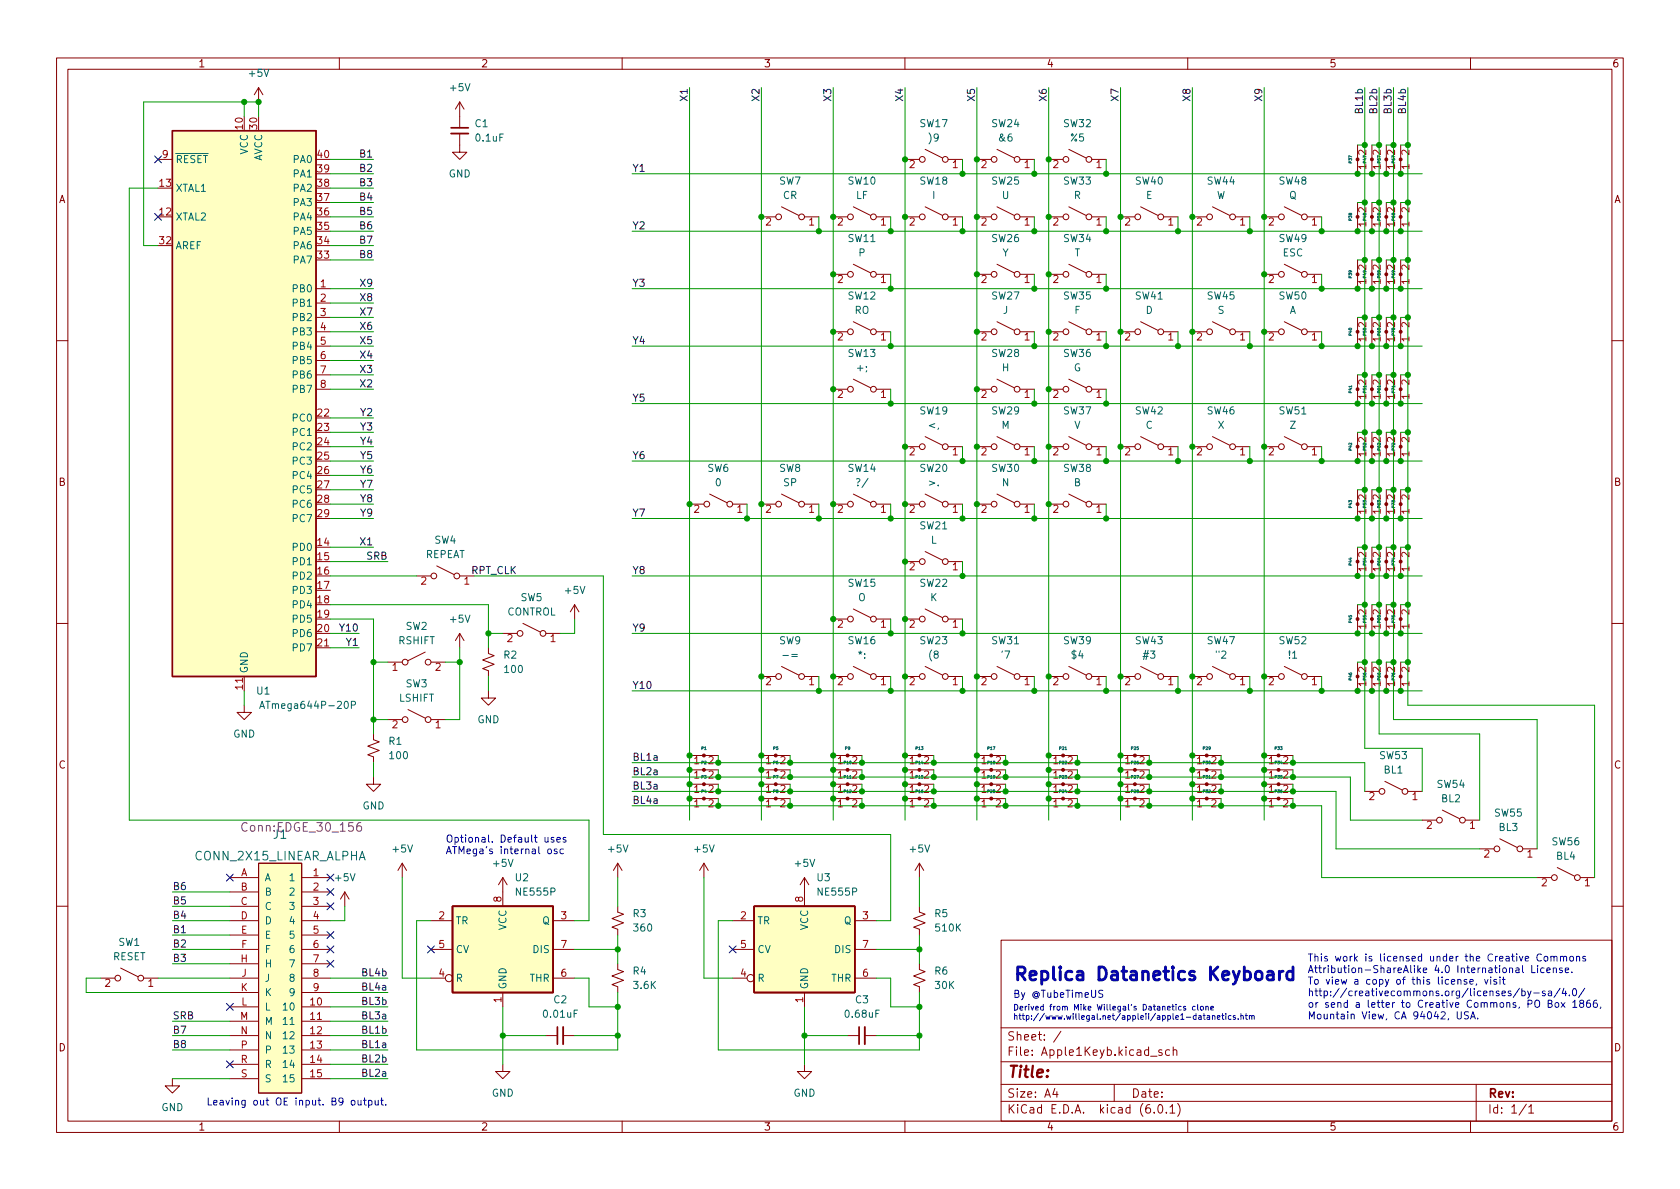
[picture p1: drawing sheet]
<svg xmlns="http://www.w3.org/2000/svg" width="297mm" height="210mm" viewBox="0 0 297 210" stroke-linecap="round" stroke-linejoin="round" font-family="sans-serif">
<defs><g id="words">
<text font-size="3.2" fill="#0000c2" x="179.1" y="173.4">Replica Datanetics Keyboard</text>
<text font-size="2.8" fill="#840000" x="178" y="190.6">Title:</text>
<g font-size="2.1" fill="#840084">
<text x="43.1" y="147.1">Conn:EDGE_30_156</text>
<text x="48.3" y="148.3">J1</text>
</g>
<text font-size="2.1" fill="#006464" x="34.6" y="152.1">CONN_2X15_LINEAR_ALPHA</text>
<g font-size="2.1" fill="#840000">
<text x="178" y="184">Sheet: /</text>
<text x="178" y="186.7">File: Apple1Keyb.kicad_sch</text>
<text x="178" y="196.9">KiCad E.D.A. kicad (6.0.1)</text>
<text x="178" y="194.1">Size: A4</text>
<text x="200" y="194.1">Date:</text>
<text x="263" y="194.1">Rev:</text>
<text x="263" y="196.9">Id: 1/1</text>
</g>
<g font-size="1.8" fill="#840000">
<text x="35" y="11.9">1</text>
<text x="85" y="11.9">2</text>
<text x="135" y="11.9">3</text>
<text x="185" y="11.9">4</text>
<text x="235" y="11.9">5</text>
<text x="285" y="11.9">6</text>
<text x="10.3" y="35.9">A</text>
<text x="285.3" y="35.9">A</text>
<text x="10.3" y="85.9">B</text>
<text x="285.3" y="85.9">B</text>
<text x="10.3" y="135.9">C</text>
<text x="285.3" y="135.9">C</text>
<text x="10.3" y="185.9">D</text>
<text x="285.3" y="185.9">D</text>
<text x="35" y="199.9">1</text>
<text x="85" y="199.9">2</text>
<text x="135" y="199.9">3</text>
<text x="185" y="199.9">4</text>
<text x="235" y="199.9">5</text>
<text x="285" y="199.9">6</text>
</g>
<g font-size="1.8" fill="#006464">
<text x="44.1" y="13.6">+5V</text>
<text x="79.7" y="16.1">+5V</text>
<text x="84" y="22.5">C1</text>
<text x="162.7" y="22.5">SW17</text>
<text x="175.4" y="22.5">SW24</text>
<text x="188.1" y="22.5">SW32</text>
<text x="31" y="28.8">~{RESET}</text>
<text x="43.8" y="27.4" transform="rotate(-90 43.8 27.4)">VCC</text>
<text x="46.4" y="28.6" transform="rotate(-90 46.4 28.6)">AVCC</text>
<text x="51.9" y="28.8">PA0</text>
<text x="84.2" y="25">0.1uF</text>
<text x="164.3" y="25">)9</text>
<text x="176.7" y="25">&amp;6</text>
<text x="189.2" y="25">%5</text>
<text x="31" y="33.9">XTAL1</text>
<text x="51.9" y="33.9">PA2</text>
<text x="51.9" y="31.4">PA1</text>
<text x="79.3" y="31.4">GND</text>
<text x="137.8" y="32.6">SW7</text>
<text x="138.4" y="35.2">CR</text>
<text x="150" y="32.6">SW10</text>
<text x="151.3" y="35.2">LF</text>
<text x="162.7" y="32.6">SW18</text>
<text x="164.9" y="35.2">I</text>
<text x="175.4" y="32.6">SW25</text>
<text x="177.2" y="35.2">U</text>
<text x="188.1" y="32.6">SW33</text>
<text x="189.9" y="35.2">R</text>
<text x="200.8" y="32.6">SW40</text>
<text x="202.6" y="35.2">E</text>
<text x="213.5" y="32.6">SW44</text>
<text x="215.1" y="35.2">W</text>
<text x="226.2" y="32.6">SW48</text>
<text x="227.9" y="35.2">Q</text>
<text x="31" y="39">XTAL2</text>
<text x="51.9" y="41.5">PA5</text>
<text x="51.9" y="39">PA4</text>
<text x="51.9" y="36.4">PA3</text>
<text x="31" y="44.1">AREF</text>
<text x="51.9" y="46.6">PA7</text>
<text x="51.9" y="44.1">PA6</text>
<text x="150" y="42.8">SW11</text>
<text x="151.8" y="45.3">P</text>
<text x="175.4" y="42.8">SW26</text>
<text x="177.2" y="45.3">Y</text>
<text x="188.1" y="42.8">SW34</text>
<text x="190" y="45.3">T</text>
<text x="226.2" y="42.8">SW49</text>
<text x="226.8" y="45.3">ESC</text>
<text x="51.9" y="51.7">PB0</text>
<text x="150" y="53">SW12</text>
<text x="175.4" y="53">SW27</text>
<text x="188.1" y="53">SW35</text>
<text x="200.8" y="53">SW41</text>
<text x="213.5" y="53">SW45</text>
<text x="226.2" y="53">SW50</text>
<text x="51.9" y="54.2">PB1</text>
<text x="51.9" y="56.8">PB2</text>
<text x="51.9" y="59.3">PB3</text>
<text x="151.1" y="55.5">RO</text>
<text x="177.3" y="55.5">J</text>
<text x="190" y="55.5">F</text>
<text x="202.6" y="55.5">D</text>
<text x="215.3" y="55.5">S</text>
<text x="228" y="55.5">A</text>
<text x="51.9" y="61.8">PB4</text>
<text x="51.9" y="64.4">PB5</text>
<text x="150" y="63.1">SW13</text>
<text x="151.6" y="65.7">+;</text>
<text x="175.4" y="63.1">SW28</text>
<text x="177.2" y="65.7">H</text>
<text x="188.1" y="63.1">SW36</text>
<text x="189.8" y="65.7">G</text>
<text x="51.9" y="66.9">PB6</text>
<text x="51.9" y="69.5">PB7</text>
<text x="51.9" y="74.5">PC0</text>
<text x="51.9" y="77.1">PC1</text>
<text x="162.7" y="73.3">SW19</text>
<text x="164.3" y="75.8">&lt;,</text>
<text x="175.4" y="73.3">SW29</text>
<text x="177.1" y="75.8">M</text>
<text x="188.1" y="73.3">SW37</text>
<text x="189.9" y="75.8">V</text>
<text x="200.8" y="73.3">SW42</text>
<text x="202.6" y="75.8">C</text>
<text x="213.5" y="73.3">SW46</text>
<text x="215.3" y="75.8">X</text>
<text x="226.2" y="73.3">SW51</text>
<text x="228.1" y="75.8">Z</text>
<text x="51.9" y="79.6">PC2</text>
<text x="51.9" y="82.2">PC3</text>
<text x="125.1" y="83.4">SW6</text>
<text x="137.8" y="83.4">SW8</text>
<text x="150" y="83.4">SW14</text>
<text x="162.7" y="83.4">SW20</text>
<text x="175.4" y="83.4">SW30</text>
<text x="188.1" y="83.4">SW38</text>
<text x="51.9" y="84.7">PC4</text>
<text x="51.9" y="87.2">PC5</text>
<text x="51.9" y="89.8">PC6</text>
<text x="126.5" y="86">0</text>
<text x="138.5" y="86">SP</text>
<text x="151.6" y="86">?/</text>
<text x="164.3" y="86">&gt;.</text>
<text x="177.2" y="86">N</text>
<text x="189.9" y="86">B</text>
<text x="51.9" y="92.3">PC7</text>
<text x="162.7" y="93.6">SW21</text>
<text x="51.9" y="97.4">PD0</text>
<text x="51.9" y="99.9">PD1</text>
<text x="75.2" y="98.7">REPEAT</text>
<text x="76.8" y="96.1">SW4</text>
<text x="164.6" y="96.1">L</text>
<text x="51.9" y="102.5">PD2</text>
<text x="51.9" y="105">PD3</text>
<text x="51.9" y="107.6">PD4</text>
<text x="92.1" y="106.3">SW5</text>
<text x="100" y="105">+5V</text>
<text x="150" y="103.8">SW15</text>
<text x="151.7" y="106.3">O</text>
<text x="162.7" y="103.8">SW22</text>
<text x="164.5" y="106.3">K</text>
<text x="51.9" y="110.1">PD5</text>
<text x="51.9" y="112.6">PD6</text>
<text x="70.5" y="113.9">RSHIFT</text>
<text x="71.7" y="111.4">SW2</text>
<text x="79.7" y="110.1">+5V</text>
<text x="89.6" y="108.8">CONTROL</text>
<text x="137.8" y="113.9">SW9</text>
<text x="150" y="113.9">SW16</text>
<text x="162.7" y="113.9">SW23</text>
<text x="175.4" y="113.9">SW31</text>
<text x="188.1" y="113.9">SW39</text>
<text x="200.8" y="113.9">SW43</text>
<text x="213.5" y="113.9">SW47</text>
<text x="226.2" y="113.9">SW52</text>
<text x="43.8" y="119.1" transform="rotate(-90 43.8 119.1)">GND</text>
<text x="51.9" y="115.2">PD7</text>
<text x="89.1" y="116.5">R2</text>
<text x="89.3" y="119">100</text>
<text x="138.9" y="116.5">-=</text>
<text x="151.8" y="116.5">*:</text>
<text x="164.3" y="116.5">(8</text>
<text x="177.1" y="116.5">'7</text>
<text x="189.5" y="116.5">$4</text>
<text x="202.2" y="116.5">#3</text>
<text x="215" y="116.5">&quot;2</text>
<text x="227.8" y="116.5">!1</text>
<text x="45.4" y="122.8">U1</text>
<text x="47" y="125.3">ATmega644P-20P</text>
<text x="70.6" y="124.1">LSHIFT</text>
<text x="71.7" y="121.5">SW3</text>
<text x="41.2" y="130.4">GND</text>
<text x="68.8" y="131.7">R1</text>
<text x="84.4" y="127.9">GND</text>
<text x="69" y="134.2">100</text>
<text x="244" y="134.2">SW53</text>
<text x="244.7" y="136.8">BL1</text>
<text x="64.1" y="143.1">GND</text>
<text x="254.1" y="139.3">SW54</text>
<text x="254.9" y="141.9">BL2</text>
<text x="264.3" y="144.4">SW55</text>
<text x="265" y="146.9">BL3</text>
<text x="274.5" y="149.5">SW56</text>
<text x="46.7" y="155.8">A</text>
<text x="51.3" y="155.8">1</text>
<text x="59.4" y="155.8">+5V</text>
<text x="69.5" y="150.7">+5V</text>
<text x="87.3" y="153.3">+5V</text>
<text x="91.1" y="155.8">U2</text>
<text x="107.6" y="150.7">+5V</text>
<text x="122.9" y="150.7">+5V</text>
<text x="140.6" y="153.3">+5V</text>
<text x="144.5" y="155.8">U3</text>
<text x="161" y="150.7">+5V</text>
<text x="275.2" y="152">BL4</text>
<text x="46.7" y="158.4">B</text>
<text x="46.7" y="160.9">C</text>
<text x="51.3" y="158.4">2</text>
<text x="51.3" y="160.9">3</text>
<text x="91.4" y="158.4">NE555P</text>
<text x="144.7" y="158.4">NE555P</text>
<text x="20.9" y="167.3">SW1</text>
<text x="46.7" y="163.4">D</text>
<text x="46.7" y="166">E</text>
<text x="51.3" y="163.4">4</text>
<text x="51.3" y="166">5</text>
<text x="80.5" y="163.4">TR</text>
<text x="89.5" y="164.5" transform="rotate(-90 89.5 164.5)">VCC</text>
<text x="95.9" y="163.4">Q</text>
<text x="111.9" y="162.2">R3</text>
<text x="112.2" y="164.7">360</text>
<text x="133.9" y="163.4">TR</text>
<text x="142.9" y="164.5" transform="rotate(-90 142.9 164.5)">VCC</text>
<text x="149.2" y="163.4">Q</text>
<text x="165.3" y="162.2">R5</text>
<text x="165.5" y="164.7">510K</text>
<text x="19.9" y="169.8">RESET</text>
<text x="46.7" y="168.5">F</text>
<text x="46.7" y="171.1">H</text>
<text x="46.7" y="173.6">J</text>
<text x="51.3" y="168.5">6</text>
<text x="51.3" y="171.1">7</text>
<text x="51.3" y="173.6">8</text>
<text x="80.5" y="173.6">R</text>
<text x="80.5" y="168.5">CV</text>
<text x="93.6" y="173.6">THR</text>
<text x="94.3" y="168.5">DIS</text>
<text x="111.9" y="172.3">R4</text>
<text x="133.9" y="173.6">R</text>
<text x="133.9" y="168.5">CV</text>
<text x="147" y="173.6">THR</text>
<text x="147.7" y="168.5">DIS</text>
<text x="165.3" y="172.3">R6</text>
<text x="46.7" y="176.1">K</text>
<text x="46.7" y="178.7">L</text>
<text x="50.4" y="178.7">10</text>
<text x="51.3" y="176.1">9</text>
<text x="89.5" y="175" transform="rotate(-90 89.5 175)">GND</text>
<text x="96.3" y="180">0.01uF</text>
<text x="97.9" y="177.4">C2</text>
<text x="112.1" y="174.9">3.6K</text>
<text x="142.9" y="175" transform="rotate(-90 142.9 175)">GND</text>
<text x="149.6" y="180">0.68uF</text>
<text x="151.3" y="177.4">C3</text>
<text x="165.4" y="174.9">30K</text>
<text x="46.7" y="181.2">M</text>
<text x="46.7" y="183.8">N</text>
<text x="50.4" y="181.2">11</text>
<text x="50.4" y="183.8">12</text>
<text x="46.7" y="186.3">P</text>
<text x="46.7" y="188.8">R</text>
<text x="46.7" y="191.4">S</text>
<text x="50.4" y="186.3">13</text>
<text x="50.4" y="188.8">14</text>
<text x="50.4" y="191.4">15</text>
<text x="28.5" y="196.5">GND</text>
<text x="86.9" y="193.9">GND</text>
<text x="140.3" y="193.9">GND</text>
</g>
<g font-size="1.8" fill="#0f0f0f">
<text x="121.6" y="17.7" transform="rotate(-90 121.6 17.7)">X1</text>
<text x="134.3" y="17.7" transform="rotate(-90 134.3 17.7)">X2</text>
<text x="147" y="17.7" transform="rotate(-90 147 17.7)">X3</text>
<text x="159.7" y="17.7" transform="rotate(-90 159.7 17.7)">X4</text>
<text x="172.4" y="17.7" transform="rotate(-90 172.4 17.7)">X5</text>
<text x="185.1" y="17.7" transform="rotate(-90 185.1 17.7)">X6</text>
<text x="197.8" y="17.7" transform="rotate(-90 197.8 17.7)">X7</text>
<text x="210.5" y="17.7" transform="rotate(-90 210.5 17.7)">X8</text>
<text x="223.2" y="17.7" transform="rotate(-90 223.2 17.7)">X9</text>
<text x="241" y="19.9" transform="rotate(-90 241 19.9)">BL1b</text>
<text x="243.5" y="19.9" transform="rotate(-90 243.5 19.9)">BL2b</text>
<text x="246" y="19.9" transform="rotate(-90 246 19.9)">BL3b</text>
<text x="248.6" y="19.9" transform="rotate(-90 248.6 19.9)">BL4b</text>
<text x="63.8" y="27.8">B1</text>
<text x="63.8" y="35.5">B4</text>
<text x="63.8" y="30.4">B2</text>
<text x="63.8" y="32.9">B3</text>
<text x="111.8" y="30.4">Y1</text>
<text x="63.8" y="40.5">B6</text>
<text x="63.8" y="38">B5</text>
<text x="111.8" y="40.5">Y2</text>
<text x="63.8" y="43.1">B7</text>
<text x="63.8" y="45.6">B8</text>
<text x="63.9" y="53.2">X8</text>
<text x="63.9" y="50.7">X9</text>
<text x="111.8" y="50.7">Y3</text>
<text x="63.9" y="55.8">X7</text>
<text x="63.9" y="58.3">X6</text>
<text x="63.9" y="63.4">X4</text>
<text x="63.9" y="65.9">X3</text>
<text x="63.9" y="60.9">X5</text>
<text x="111.8" y="60.9">Y4</text>
<text x="63.9" y="68.5">X2</text>
<text x="111.8" y="71">Y5</text>
<text x="63.9" y="73.6">Y2</text>
<text x="63.9" y="76.1">Y3</text>
<text x="63.9" y="83.7">Y6</text>
<text x="63.9" y="78.6">Y4</text>
<text x="63.9" y="81.2">Y5</text>
<text x="111.8" y="81.2">Y6</text>
<text x="63.9" y="86.3">Y7</text>
<text x="63.9" y="88.8">Y8</text>
<text x="63.9" y="91.3">Y9</text>
<text x="111.8" y="91.3">Y7</text>
<text x="63.9" y="96.4">X1</text>
<text x="64.8" y="99">SRB</text>
<text x="83.3" y="101.5">RPT_CLK</text>
<text x="111.8" y="101.5">Y8</text>
<text x="60.4" y="111.7">Y10</text>
<text x="111.8" y="111.7">Y9</text>
<text x="61.3" y="114.2">Y1</text>
<text x="111.8" y="121.8">Y10</text>
<text x="111.8" y="134.5">BL1a</text>
<text x="111.8" y="137.1">BL2a</text>
<text x="111.8" y="139.6">BL3a</text>
<text x="111.8" y="142.1">BL4a</text>
<text x="30.5" y="157.4">B6</text>
<text x="30.5" y="159.9">B5</text>
<text x="30.5" y="165">B1</text>
<text x="30.5" y="162.5">B4</text>
<text x="30.5" y="167.5">B2</text>
<text x="30.5" y="170.1">B3</text>
<text x="64.2" y="172.6">BL4b</text>
<text x="64.2" y="177.7">BL3b</text>
<text x="64.3" y="175.2">BL4a</text>
<text x="30.5" y="180.2">SRB</text>
<text x="30.5" y="185.3">B8</text>
<text x="30.5" y="182.8">B7</text>
<text x="64.2" y="182.8">BL1b</text>
<text x="64.3" y="185.3">BL1a</text>
<text x="64.3" y="180.2">BL3a</text>
<text x="64.2" y="187.9">BL2b</text>
<text x="64.3" y="190.4">BL2a</text>
</g>
<g font-size="1.8" fill="#a90000">
<text x="42.9" y="22.8" transform="rotate(-90 42.9 22.8)">10</text>
<text x="45.5" y="22.8" transform="rotate(-90 45.5 22.8)">30</text>
<text x="28.7" y="27.9">9</text>
<text x="56.2" y="27.9">40</text>
<text x="160.8" y="29.7">2</text>
<text x="168.4" y="29.7">1</text>
<text x="173.5" y="29.7">2</text>
<text x="181.1" y="29.7">1</text>
<text x="186.2" y="29.7">2</text>
<text x="193.8" y="29.7">1</text>
<text x="241.6" y="30" transform="rotate(-90 241.6 30)">1</text>
<text x="241.6" y="27.4" transform="rotate(-90 241.6 27.4)">2</text>
<text x="244.1" y="30" transform="rotate(-90 244.1 30)">1</text>
<text x="244.1" y="27.4" transform="rotate(-90 244.1 27.4)">2</text>
<text x="246.6" y="30" transform="rotate(-90 246.6 30)">1</text>
<text x="246.6" y="27.4" transform="rotate(-90 246.6 27.4)">2</text>
<text x="249.2" y="30" transform="rotate(-90 249.2 30)">1</text>
<text x="249.2" y="27.4" transform="rotate(-90 249.2 27.4)">2</text>
<text x="28.2" y="33">13</text>
<text x="56.2" y="35.6">37</text>
<text x="56.2" y="33">38</text>
<text x="56.2" y="30.5">39</text>
<text x="28.2" y="38.1">12</text>
<text x="56.2" y="40.6">35</text>
<text x="56.2" y="38.1">36</text>
<text x="135.4" y="39.9">2</text>
<text x="143" y="39.9">1</text>
<text x="148.1" y="39.9">2</text>
<text x="155.7" y="39.9">1</text>
<text x="160.8" y="39.9">2</text>
<text x="168.4" y="39.9">1</text>
<text x="173.5" y="39.9">2</text>
<text x="181.1" y="39.9">1</text>
<text x="186.2" y="39.9">2</text>
<text x="193.8" y="39.9">1</text>
<text x="198.9" y="39.9">2</text>
<text x="206.5" y="39.9">1</text>
<text x="211.6" y="39.9">2</text>
<text x="219.2" y="39.9">1</text>
<text x="224.3" y="39.9">2</text>
<text x="231.9" y="39.9">1</text>
<text x="241.6" y="40.1" transform="rotate(-90 241.6 40.1)">1</text>
<text x="241.6" y="37.6" transform="rotate(-90 241.6 37.6)">2</text>
<text x="244.1" y="40.1" transform="rotate(-90 244.1 40.1)">1</text>
<text x="244.1" y="37.6" transform="rotate(-90 244.1 37.6)">2</text>
<text x="246.6" y="40.1" transform="rotate(-90 246.6 40.1)">1</text>
<text x="246.6" y="37.6" transform="rotate(-90 246.6 37.6)">2</text>
<text x="249.2" y="40.1" transform="rotate(-90 249.2 40.1)">1</text>
<text x="249.2" y="37.6" transform="rotate(-90 249.2 37.6)">2</text>
<text x="28.2" y="43.2">32</text>
<text x="56.2" y="45.7">33</text>
<text x="56.2" y="43.2">34</text>
<text x="241.6" y="47.7" transform="rotate(-90 241.6 47.7)">2</text>
<text x="244.1" y="47.7" transform="rotate(-90 244.1 47.7)">2</text>
<text x="246.6" y="47.7" transform="rotate(-90 246.6 47.7)">2</text>
<text x="249.2" y="47.7" transform="rotate(-90 249.2 47.7)">2</text>
<text x="56.7" y="50.8">1</text>
<text x="56.7" y="53.3">2</text>
<text x="148.1" y="50">2</text>
<text x="155.7" y="50">1</text>
<text x="173.5" y="50">2</text>
<text x="181.1" y="50">1</text>
<text x="186.2" y="50">2</text>
<text x="193.8" y="50">1</text>
<text x="224.3" y="50">2</text>
<text x="231.9" y="50">1</text>
<text x="241.6" y="50.3" transform="rotate(-90 241.6 50.3)">1</text>
<text x="244.1" y="50.3" transform="rotate(-90 244.1 50.3)">1</text>
<text x="246.6" y="50.3" transform="rotate(-90 246.6 50.3)">1</text>
<text x="249.2" y="50.3" transform="rotate(-90 249.2 50.3)">1</text>
<text x="56.7" y="55.9">3</text>
<text x="56.7" y="58.4">4</text>
<text x="241.6" y="57.9" transform="rotate(-90 241.6 57.9)">2</text>
<text x="244.1" y="57.9" transform="rotate(-90 244.1 57.9)">2</text>
<text x="246.6" y="57.9" transform="rotate(-90 246.6 57.9)">2</text>
<text x="249.2" y="57.9" transform="rotate(-90 249.2 57.9)">2</text>
<text x="56.7" y="61">5</text>
<text x="56.7" y="63.5">6</text>
<text x="148.1" y="60.2">2</text>
<text x="155.7" y="60.2">1</text>
<text x="173.5" y="60.2">2</text>
<text x="181.1" y="60.2">1</text>
<text x="186.2" y="60.2">2</text>
<text x="193.8" y="60.2">1</text>
<text x="198.9" y="60.2">2</text>
<text x="206.5" y="60.2">1</text>
<text x="211.6" y="60.2">2</text>
<text x="219.2" y="60.2">1</text>
<text x="224.3" y="60.2">2</text>
<text x="231.9" y="60.2">1</text>
<text x="241.6" y="60.4" transform="rotate(-90 241.6 60.4)">1</text>
<text x="244.1" y="60.4" transform="rotate(-90 244.1 60.4)">1</text>
<text x="246.6" y="60.4" transform="rotate(-90 246.6 60.4)">1</text>
<text x="249.2" y="60.4" transform="rotate(-90 249.2 60.4)">1</text>
<text x="56.7" y="66">7</text>
<text x="56.7" y="68.6">8</text>
<text x="148.1" y="70.4">2</text>
<text x="155.7" y="70.4">1</text>
<text x="173.5" y="70.4">2</text>
<text x="181.1" y="70.4">1</text>
<text x="186.2" y="70.4">2</text>
<text x="193.8" y="70.4">1</text>
<text x="241.6" y="70.6" transform="rotate(-90 241.6 70.6)">1</text>
<text x="241.6" y="68.1" transform="rotate(-90 241.6 68.1)">2</text>
<text x="244.1" y="70.6" transform="rotate(-90 244.1 70.6)">1</text>
<text x="244.1" y="68.1" transform="rotate(-90 244.1 68.1)">2</text>
<text x="246.6" y="70.6" transform="rotate(-90 246.6 70.6)">1</text>
<text x="246.6" y="68.1" transform="rotate(-90 246.6 68.1)">2</text>
<text x="249.2" y="70.6" transform="rotate(-90 249.2 70.6)">1</text>
<text x="249.2" y="68.1" transform="rotate(-90 249.2 68.1)">2</text>
<text x="56.2" y="73.7">22</text>
<text x="56.2" y="76.2">23</text>
<text x="56.2" y="78.7">24</text>
<text x="56.2" y="81.3">25</text>
<text x="56.2" y="83.8">26</text>
<text x="160.8" y="80.5">2</text>
<text x="168.4" y="80.5">1</text>
<text x="173.5" y="80.5">2</text>
<text x="181.1" y="80.5">1</text>
<text x="186.2" y="80.5">2</text>
<text x="193.8" y="80.5">1</text>
<text x="198.9" y="80.5">2</text>
<text x="206.5" y="80.5">1</text>
<text x="211.6" y="80.5">2</text>
<text x="219.2" y="80.5">1</text>
<text x="224.3" y="80.5">2</text>
<text x="231.9" y="80.5">1</text>
<text x="241.6" y="80.8" transform="rotate(-90 241.6 80.8)">1</text>
<text x="241.6" y="78.2" transform="rotate(-90 241.6 78.2)">2</text>
<text x="244.1" y="80.8" transform="rotate(-90 244.1 80.8)">1</text>
<text x="244.1" y="78.2" transform="rotate(-90 244.1 78.2)">2</text>
<text x="246.6" y="80.8" transform="rotate(-90 246.6 80.8)">1</text>
<text x="246.6" y="78.2" transform="rotate(-90 246.6 78.2)">2</text>
<text x="249.2" y="80.8" transform="rotate(-90 249.2 80.8)">1</text>
<text x="249.2" y="78.2" transform="rotate(-90 249.2 78.2)">2</text>
<text x="56.2" y="86.4">27</text>
<text x="56.2" y="88.9">28</text>
<text x="241.6" y="88.4" transform="rotate(-90 241.6 88.4)">2</text>
<text x="244.1" y="88.4" transform="rotate(-90 244.1 88.4)">2</text>
<text x="246.6" y="88.4" transform="rotate(-90 246.6 88.4)">2</text>
<text x="249.2" y="88.4" transform="rotate(-90 249.2 88.4)">2</text>
<text x="56.2" y="91.4">29</text>
<text x="122.7" y="90.7">2</text>
<text x="130.3" y="90.7">1</text>
<text x="135.4" y="90.7">2</text>
<text x="143" y="90.7">1</text>
<text x="148.1" y="90.7">2</text>
<text x="155.7" y="90.7">1</text>
<text x="160.8" y="90.7">2</text>
<text x="168.4" y="90.7">1</text>
<text x="173.5" y="90.7">2</text>
<text x="181.1" y="90.7">1</text>
<text x="186.2" y="90.7">2</text>
<text x="193.8" y="90.7">1</text>
<text x="241.6" y="90.9" transform="rotate(-90 241.6 90.9)">1</text>
<text x="244.1" y="90.9" transform="rotate(-90 244.1 90.9)">1</text>
<text x="246.6" y="90.9" transform="rotate(-90 246.6 90.9)">1</text>
<text x="249.2" y="90.9" transform="rotate(-90 249.2 90.9)">1</text>
<text x="56.2" y="96.5">14</text>
<text x="56.2" y="99.1">15</text>
<text x="56.2" y="101.6">16</text>
<text x="160.8" y="100.8">2</text>
<text x="168.4" y="100.8">1</text>
<text x="241.6" y="101.1" transform="rotate(-90 241.6 101.1)">1</text>
<text x="241.6" y="98.5" transform="rotate(-90 241.6 98.5)">2</text>
<text x="244.1" y="101.1" transform="rotate(-90 244.1 101.1)">1</text>
<text x="244.1" y="98.5" transform="rotate(-90 244.1 98.5)">2</text>
<text x="246.6" y="101.1" transform="rotate(-90 246.6 101.1)">1</text>
<text x="246.6" y="98.5" transform="rotate(-90 246.6 98.5)">2</text>
<text x="249.2" y="101.1" transform="rotate(-90 249.2 101.1)">1</text>
<text x="249.2" y="98.5" transform="rotate(-90 249.2 98.5)">2</text>
<text x="56.2" y="104.1">17</text>
<text x="56.2" y="106.7">18</text>
<text x="74.4" y="103.4">2</text>
<text x="82.1" y="103.4">1</text>
<text x="56.2" y="109.2">19</text>
<text x="56.2" y="111.8">20</text>
<text x="89.7" y="113.5">2</text>
<text x="97.3" y="113.5">1</text>
<text x="148.1" y="111">2</text>
<text x="155.7" y="111">1</text>
<text x="160.8" y="111">2</text>
<text x="168.4" y="111">1</text>
<text x="241.6" y="111.2" transform="rotate(-90 241.6 111.2)">1</text>
<text x="241.6" y="108.7" transform="rotate(-90 241.6 108.7)">2</text>
<text x="244.1" y="111.2" transform="rotate(-90 244.1 111.2)">1</text>
<text x="244.1" y="108.7" transform="rotate(-90 244.1 108.7)">2</text>
<text x="246.6" y="111.2" transform="rotate(-90 246.6 111.2)">1</text>
<text x="246.6" y="108.7" transform="rotate(-90 246.6 108.7)">2</text>
<text x="249.2" y="111.2" transform="rotate(-90 249.2 111.2)">1</text>
<text x="249.2" y="108.7" transform="rotate(-90 249.2 108.7)">2</text>
<text x="56.2" y="114.3">21</text>
<text x="69.4" y="118.6">1</text>
<text x="77" y="118.6">2</text>
<text x="241.6" y="118.9" transform="rotate(-90 241.6 118.9)">2</text>
<text x="244.1" y="118.9" transform="rotate(-90 244.1 118.9)">2</text>
<text x="246.6" y="118.9" transform="rotate(-90 246.6 118.9)">2</text>
<text x="249.2" y="118.9" transform="rotate(-90 249.2 118.9)">2</text>
<text x="42.9" y="121.9" transform="rotate(-90 42.9 121.9)">11</text>
<text x="135.4" y="121.2">2</text>
<text x="143" y="121.2">1</text>
<text x="148.1" y="121.2">2</text>
<text x="155.7" y="121.2">1</text>
<text x="160.8" y="121.2">2</text>
<text x="168.4" y="121.2">1</text>
<text x="173.5" y="121.2">2</text>
<text x="181.1" y="121.2">1</text>
<text x="186.2" y="121.2">2</text>
<text x="193.8" y="121.2">1</text>
<text x="198.9" y="121.2">2</text>
<text x="206.5" y="121.2">1</text>
<text x="211.6" y="121.2">2</text>
<text x="219.2" y="121.2">1</text>
<text x="224.3" y="121.2">2</text>
<text x="231.9" y="121.2">1</text>
<text x="241.6" y="121.4" transform="rotate(-90 241.6 121.4)">1</text>
<text x="244.1" y="121.4" transform="rotate(-90 244.1 121.4)">1</text>
<text x="246.6" y="121.4" transform="rotate(-90 246.6 121.4)">1</text>
<text x="249.2" y="121.4" transform="rotate(-90 249.2 121.4)">1</text>
<text x="69.4" y="128.8">2</text>
<text x="77" y="128.8">1</text>
<text x="122.7" y="135.1">1</text>
<text x="122.7" y="137.7">1</text>
<text x="125.2" y="135.1">2</text>
<text x="125.2" y="137.7">2</text>
<text x="135.4" y="135.1">1</text>
<text x="135.4" y="137.7">1</text>
<text x="137.9" y="135.1">2</text>
<text x="137.9" y="137.7">2</text>
<text x="148.1" y="137.7">1</text>
<text x="148.1" y="135.1">1</text>
<text x="150.6" y="137.7">2</text>
<text x="150.6" y="135.1">2</text>
<text x="160.8" y="135.1">1</text>
<text x="160.8" y="137.7">1</text>
<text x="163.3" y="135.1">2</text>
<text x="163.3" y="137.7">2</text>
<text x="173.5" y="135.1">1</text>
<text x="173.5" y="137.7">1</text>
<text x="176" y="135.1">2</text>
<text x="176" y="137.7">2</text>
<text x="186.2" y="137.7">1</text>
<text x="186.2" y="135.1">1</text>
<text x="188.7" y="137.7">2</text>
<text x="188.7" y="135.1">2</text>
<text x="198.9" y="135.1">1</text>
<text x="198.9" y="137.7">1</text>
<text x="201.4" y="135.1">2</text>
<text x="201.4" y="137.7">2</text>
<text x="211.6" y="135.1">1</text>
<text x="211.6" y="137.7">1</text>
<text x="214.1" y="135.1">2</text>
<text x="214.1" y="137.7">2</text>
<text x="224.3" y="135.1">1</text>
<text x="224.3" y="137.7">1</text>
<text x="226.8" y="135.1">2</text>
<text x="226.8" y="137.7">2</text>
<text x="122.7" y="142.7">1</text>
<text x="122.7" y="140.2">1</text>
<text x="125.2" y="142.7">2</text>
<text x="125.2" y="140.2">2</text>
<text x="135.4" y="140.2">1</text>
<text x="135.4" y="142.7">1</text>
<text x="137.9" y="140.2">2</text>
<text x="137.9" y="142.7">2</text>
<text x="148.1" y="140.2">1</text>
<text x="148.1" y="142.7">1</text>
<text x="150.6" y="140.2">2</text>
<text x="150.6" y="142.7">2</text>
<text x="160.8" y="140.2">1</text>
<text x="160.8" y="142.7">1</text>
<text x="163.3" y="140.2">2</text>
<text x="163.3" y="142.7">2</text>
<text x="173.5" y="142.7">1</text>
<text x="173.5" y="140.2">1</text>
<text x="176" y="142.7">2</text>
<text x="176" y="140.2">2</text>
<text x="186.2" y="140.2">1</text>
<text x="186.2" y="142.7">1</text>
<text x="188.7" y="140.2">2</text>
<text x="188.7" y="142.7">2</text>
<text x="198.9" y="142.7">1</text>
<text x="198.9" y="140.2">1</text>
<text x="201.4" y="142.7">2</text>
<text x="201.4" y="140.2">2</text>
<text x="211.6" y="140.2">1</text>
<text x="211.6" y="142.7">1</text>
<text x="214.1" y="140.2">2</text>
<text x="214.1" y="142.7">2</text>
<text x="224.3" y="142.7">1</text>
<text x="224.3" y="140.2">1</text>
<text x="226.8" y="142.7">2</text>
<text x="226.8" y="140.2">2</text>
<text x="242.1" y="141.5">2</text>
<text x="249.7" y="141.5">1</text>
<text x="252.2" y="146.6">2</text>
<text x="259.9" y="146.6">1</text>
<text x="42.5" y="154.9">A</text>
<text x="55.4" y="154.9">1</text>
<text x="262.4" y="151.6">2</text>
<text x="270" y="151.6">1</text>
<text x="42.5" y="157.5">B</text>
<text x="42.5" y="160">C</text>
<text x="55.4" y="157.5">2</text>
<text x="55.4" y="160">3</text>
<text x="88.6" y="159.5" transform="rotate(-90 88.6 159.5)">8</text>
<text x="142" y="159.5" transform="rotate(-90 142 159.5)">8</text>
<text x="272.6" y="156.7">2</text>
<text x="280.2" y="156.7">1</text>
<text x="42.5" y="162.6">D</text>
<text x="42.6" y="165.1">E</text>
<text x="42.6" y="167.6">F</text>
<text x="55.4" y="162.6">4</text>
<text x="55.4" y="165.1">5</text>
<text x="55.4" y="167.6">6</text>
<text x="77.6" y="162.6">2</text>
<text x="77.6" y="167.6">5</text>
<text x="99.2" y="162.6">3</text>
<text x="99.2" y="167.6">7</text>
<text x="131" y="162.6">2</text>
<text x="131" y="167.6">5</text>
<text x="152.5" y="162.6">3</text>
<text x="152.5" y="167.6">7</text>
<text x="42.5" y="170.2">H</text>
<text x="42.7" y="172.7">J</text>
<text x="55.4" y="170.2">7</text>
<text x="55.4" y="172.7">8</text>
<text x="77.6" y="172.7">4</text>
<text x="99.2" y="172.7">6</text>
<text x="131" y="172.7">4</text>
<text x="152.5" y="172.7">6</text>
<text x="18.6" y="174.5">2</text>
<text x="26.2" y="174.5">1</text>
<text x="42.5" y="175.3">K</text>
<text x="42.6" y="177.8">L</text>
<text x="54.9" y="177.8">10</text>
<text x="55.4" y="175.3">9</text>
<text x="88.6" y="177.3" transform="rotate(-90 88.6 177.3)">1</text>
<text x="142" y="177.3" transform="rotate(-90 142 177.3)">1</text>
<text x="42.4" y="180.3">M</text>
<text x="42.5" y="182.9">N</text>
<text x="42.6" y="185.4">P</text>
<text x="54.9" y="180.3">11</text>
<text x="54.9" y="182.9">12</text>
<text x="54.9" y="185.4">13</text>
<text x="42.5" y="188">R</text>
<text x="42.6" y="190.5">S</text>
<text x="54.9" y="188">14</text>
<text x="54.9" y="190.5">15</text>
</g>
<g font-size="1.8" fill="#0000c2">
<text x="78.7" y="149">Optional. Default uses</text>
<text x="78.7" y="151">ATMega's internal osc</text>
<text x="231.1" y="170">This work is licensed under the Creative Commons</text>
<text x="231.1" y="172.1">Attribution-ShareAlike 4.0 International License.</text>
<text x="179.1" y="176.4">By @TubeTimeUS</text>
<text x="231.1" y="174.1">To view a copy of this license, visit</text>
<text x="231.1" y="176.1">http://creativecommons.org/licenses/by-sa/4.0/</text>
<text x="231.1" y="178.2">or send a letter to Creative Commons, PO Box 1866,</text>
<text x="231.1" y="180.2">Mountain View, CA 94042, USA.</text>
<text x="41.1" y="195.5">Leaving out OE input. B9 output.</text>
</g>
<g font-size="1.4" fill="#0000c2">
<text x="179.1" y="178.7">Derived from Mike Willegal's Datanetics clone</text>
<text x="179.1" y="180.3">http://www.willegal.net/appleii/apple1-datanetics.htm</text>
</g>
<g font-size=".7" fill="#006464">
<text x="239" y="28.8" transform="rotate(-90 239 28.8)">P37</text>
<text x="241.6" y="28.8" transform="rotate(-90 241.6 28.8)">P47</text>
<text x="244.1" y="28.8" transform="rotate(-90 244.1 28.8)">P57</text>
<text x="246.6" y="28.8" transform="rotate(-90 246.6 28.8)">P67</text>
<text x="239" y="39" transform="rotate(-90 239 39)">P38</text>
<text x="241.6" y="39" transform="rotate(-90 241.6 39)">P48</text>
<text x="244.1" y="39" transform="rotate(-90 244.1 39)">P58</text>
<text x="246.6" y="39" transform="rotate(-90 246.6 39)">P68</text>
<text x="239" y="49.1" transform="rotate(-90 239 49.1)">P39</text>
<text x="241.6" y="49.1" transform="rotate(-90 241.6 49.1)">P49</text>
<text x="244.1" y="49.1" transform="rotate(-90 244.1 49.1)">P59</text>
<text x="246.6" y="49.1" transform="rotate(-90 246.6 49.1)">P69</text>
<text x="239" y="59.3" transform="rotate(-90 239 59.3)">P40</text>
<text x="241.6" y="59.3" transform="rotate(-90 241.6 59.3)">P50</text>
<text x="244.1" y="59.3" transform="rotate(-90 244.1 59.3)">P60</text>
<text x="246.6" y="59.3" transform="rotate(-90 246.6 59.3)">P70</text>
<text x="239" y="69.5" transform="rotate(-90 239 69.5)">P41</text>
<text x="241.6" y="69.5" transform="rotate(-90 241.6 69.5)">P51</text>
<text x="244.1" y="69.5" transform="rotate(-90 244.1 69.5)">P61</text>
<text x="246.6" y="69.5" transform="rotate(-90 246.6 69.5)">P71</text>
<text x="239" y="79.6" transform="rotate(-90 239 79.6)">P42</text>
<text x="241.6" y="79.6" transform="rotate(-90 241.6 79.6)">P52</text>
<text x="244.1" y="79.6" transform="rotate(-90 244.1 79.6)">P62</text>
<text x="246.6" y="79.6" transform="rotate(-90 246.6 79.6)">P72</text>
<text x="239" y="89.8" transform="rotate(-90 239 89.8)">P43</text>
<text x="241.6" y="89.8" transform="rotate(-90 241.6 89.8)">P53</text>
<text x="244.1" y="89.8" transform="rotate(-90 244.1 89.8)">P63</text>
<text x="246.6" y="89.8" transform="rotate(-90 246.6 89.8)">P73</text>
<text x="239" y="99.9" transform="rotate(-90 239 99.9)">P44</text>
<text x="241.6" y="99.9" transform="rotate(-90 241.6 99.9)">P54</text>
<text x="244.1" y="99.9" transform="rotate(-90 244.1 99.9)">P64</text>
<text x="246.6" y="99.9" transform="rotate(-90 246.6 99.9)">P74</text>
<text x="239" y="110.1" transform="rotate(-90 239 110.1)">P45</text>
<text x="241.6" y="110.1" transform="rotate(-90 241.6 110.1)">P55</text>
<text x="244.1" y="110.1" transform="rotate(-90 244.1 110.1)">P65</text>
<text x="246.6" y="110.1" transform="rotate(-90 246.6 110.1)">P75</text>
<text x="239" y="120.3" transform="rotate(-90 239 120.3)">P46</text>
<text x="241.6" y="120.3" transform="rotate(-90 241.6 120.3)">P56</text>
<text x="244.1" y="120.3" transform="rotate(-90 244.1 120.3)">P66</text>
<text x="246.6" y="120.3" transform="rotate(-90 246.6 120.3)">P76</text>
<text x="124" y="132.6">P1</text>
<text x="124" y="135.1">P2</text>
<text x="124" y="137.7">P3</text>
<text x="136.7" y="132.6">P5</text>
<text x="136.7" y="135.1">P6</text>
<text x="136.7" y="137.7">P7</text>
<text x="149.2" y="135.1">P10</text>
<text x="149.2" y="137.7">P11</text>
<text x="149.4" y="132.6">P9</text>
<text x="161.9" y="137.7">P15</text>
<text x="161.9" y="132.6">P13</text>
<text x="161.9" y="135.1">P14</text>
<text x="174.6" y="132.6">P17</text>
<text x="174.6" y="137.7">P19</text>
<text x="174.6" y="135.1">P18</text>
<text x="187.3" y="137.7">P23</text>
<text x="187.3" y="135.1">P22</text>
<text x="187.3" y="132.6">P21</text>
<text x="200" y="137.7">P27</text>
<text x="200" y="132.6">P25</text>
<text x="200" y="135.1">P26</text>
<text x="212.7" y="137.7">P31</text>
<text x="212.7" y="132.6">P29</text>
<text x="212.7" y="135.1">P30</text>
<text x="225.4" y="132.6">P33</text>
<text x="225.4" y="135.1">P34</text>
<text x="225.4" y="137.7">P35</text>
<text x="124" y="140.2">P4</text>
<text x="136.7" y="140.2">P8</text>
<text x="149.2" y="140.2">P12</text>
<text x="161.9" y="140.2">P16</text>
<text x="174.6" y="140.2">P20</text>
<text x="187.3" y="140.2">P24</text>
<text x="200" y="140.2">P28</text>
<text x="212.7" y="140.2">P32</text>
<text x="225.4" y="140.2">P36</text>
</g>
</g></defs>
<g fill="none" stroke="#840000" stroke-width=".18">
<path d="M10 10.2h277v190.1h-277zM12 12.2h273v186.1h-273zM45.7 15.5l-.7 1.3M45.7 15.5v2.5M45.7 15.5l.8 1.3M60 10.2v2M81.3 18l-.8 1.3M81.3 18v4.6M81.3 18l.7 1.3M110 10.2v2M160 10.2v2M210 10.2v2"/>
<path d="M260 10.2v2M27.9 28.2h2.6M81.3 23.6v3.3h1.2l-1.2 1.3-1.3-1.3h1.3M134.6 38.3h2.6M138.2 36.6l3 1.5M142.2 38.3h2.6M147.3 38.3h2.6M150.9 36.6l3 1.5M154.9 38.3h2.6M160 38.3h2.6M160 28.2h2.6M163.6 26.4l3 1.5"/>
<path d="M163.6 36.6l3 1.5M167.6 38.3h2.6M167.6 28.2h2.6M172.7 38.3h2.6M172.7 28.2h2.6M176.3 36.6l3 1.5M176.3 26.4l3 1.5M180.3 38.3h2.6M180.3 28.2h2.6M185.4 38.3h2.6M185.4 28.2h2.6M189 36.6l3 1.5"/>
<path d="M189 26.4l3 1.5M193 38.3h2.6M193 28.2h2.6M198.1 38.3h2.6M201.7 36.6l3 1.5M205.7 38.3h2.6M210.8 38.3h2.6M214.4 36.6l3 1.5M218.4 38.3h2.6M223.5 38.3h2.6M227.1 36.6l3 1.5M231.1 38.3h2.6"/>
<path d="M240 25.6v5.1M240 35.8v5.1M242.6 25.6v5.1M242.6 35.8v5.1M245.1 25.6v5.1M245.1 35.8v5.1M247.6 25.6v5.1M247.6 35.8v5.1M55.9 51h2.5M55.9 53.6h2.5M55.9 56.1h2.5M55.9 58.7h2.5"/>
<path d="M147.3 48.5h2.6M147.3 58.7h2.6M150.9 46.7l3 1.6M150.9 56.9l3 1.5M154.9 48.5h2.6M154.9 58.7h2.6M172.7 48.5h2.6M172.7 58.7h2.6M176.3 46.7l3 1.6M176.3 56.9l3 1.5M180.3 48.5h2.6M180.3 58.7h2.6"/>
<path d="M185.4 48.5h2.6M185.4 58.7h2.6M189 46.7l3 1.6M189 56.9l3 1.5M193 48.5h2.6M193 58.7h2.6M198.1 58.7h2.6M201.7 56.9l3 1.5M205.7 58.7h2.6M210.8 58.7h2.6M214.4 56.9l3 1.5M218.4 58.7h2.6"/>
<path d="M223.5 48.5h2.6M223.5 58.7h2.6M227.1 46.7l3 1.6M227.1 56.9l3 1.5M231.1 48.5h2.6M231.1 58.7h2.6M240 46v5M240 56.1v5.1M242.6 46v5M242.6 56.1v5.1M245.1 46v5M245.1 56.1v5.1"/>
<path d="M247.6 46v5M247.6 56.1v5.1M10 60.2h2M55.9 68.8h2.5M55.9 61.2h2.5M55.9 63.7h2.5M55.9 66.3h2.5M147.3 68.8h2.6M150.9 67.1l3 1.5M154.9 68.8h2.6M160 79h2.6M163.6 77.2l3 1.5"/>
<path d="M167.6 79h2.6M172.7 68.8h2.6M172.7 79h2.6M176.3 67.1l3 1.5M176.3 77.2l3 1.5M180.3 68.8h2.6M180.3 79h2.6M185.4 68.8h2.6M185.4 79h2.6M189 67.1l3 1.5M189 77.2l3 1.5M193 68.8h2.6"/>
<path d="M193 79h2.6M198.1 79h2.6M201.7 77.2l3 1.5M205.7 79h2.6M210.8 79h2.6M214.4 77.2l3 1.5M218.4 79h2.6M223.5 79h2.6M227.1 77.2l3 1.5M231.1 79h2.6M240 66.3v5.1M240 76.4v5.1"/>
<path d="M242.6 66.3v5.1M242.6 76.4v5.1M245.1 66.3v5.1M245.1 76.4v5.1M247.6 66.3v5.1M247.6 76.4v5.1M285 60.2h2M121.9 89.1h2.6M125.5 87.4l3 1.5M129.5 89.1h2.6M134.6 89.1h2.6M138.2 87.4l3 1.5"/>
<path d="M142.2 89.1h2.6M147.3 89.1h2.6M150.9 87.4l3 1.5M154.9 89.1h2.6M160 89.1h2.6M160 99.3h2.6M163.6 87.4l3 1.5M163.6 97.5l3 1.6M167.6 89.1h2.6M167.6 99.3h2.6M172.7 89.1h2.6M176.3 87.4l3 1.5"/>
<path d="M180.3 89.1h2.6M185.4 89.1h2.6M189 87.4l3 1.5M193 89.1h2.6M240 86.6v5.1M240 96.8v5M242.6 86.6v5.1M242.6 96.8v5M245.1 86.6v5.1M245.1 96.8v5M247.6 86.6v5.1M247.6 96.8v5"/>
<path d="M10 110.2h2M43.2 119.6v2.6M55.9 114.5h2.5M68.6 117.1h2.5M73.7 101.8h2.5M75.2 115.3l-3.1 1.5M76.2 117.1h2.5M77.2 100.1l3.1 1.5M81.3 112v2.5M81.3 101.8h2.5M81.3 112l-.8 1.3M81.3 112l.7 1.3"/>
<path d="M86.4 114.5v1.1l1 .3-2.1 .8 2.1 .8-2.1 .7 1.1 .4v1M88.9 112h2.5M92.5 110.2l3 1.6M96.5 112h2.6M101.6 106.9l-.8 1.3M101.6 106.9v2.6M101.6 106.9l.8 1.3M134.6 119.6h2.6M138.2 117.9l3 1.5M142.2 119.6h2.6M147.3 119.6h2.6M147.3 109.5h2.6"/>
<path d="M150.9 117.9l3 1.5M150.9 107.7l3 1.5M154.9 119.6h2.6M154.9 109.5h2.6M160 119.6h2.6M160 109.5h2.6M163.6 117.9l3 1.5M163.6 107.7l3 1.5M167.6 119.6h2.6M167.6 109.5h2.6M172.7 119.6h2.6M176.3 117.9l3 1.5"/>
<path d="M180.3 119.6h2.6M185.4 119.6h2.6M189 117.9l3 1.5M193 119.6h2.6M198.1 119.6h2.6M201.7 117.9l3 1.5M205.7 119.6h2.6M210.8 119.6h2.6M214.4 117.9l3 1.5M218.4 119.6h2.6M223.5 119.6h2.6M227.1 117.9l3 1.5"/>
<path d="M231.1 119.6h2.6M240 106.9v5.1M240 117.1v5.1M242.6 106.9v5.1M242.6 117.1v5.1M245.1 106.9v5.1M245.1 117.1v5.1M247.6 106.9v5.1M247.6 117.1v5.1M285 110.2h2M43.2 124.7v1.3h1.2l-1.2 1.2-1.3-1.2h1.3M66 137.4v1.3h1.3l-1.3 1.2-1.2-1.2h1.2"/>
<path d="M66 129.8v1l1.1 .4-2.1 .7 2.1 .8-2.1 .8 1 .4v1M68.6 127.2h2.5M72.1 125.5l3.1 1.5M76.2 127.2h2.5M86.4 122.2v1.2h1.2l-1.2 1.3-1.3-1.3h1.3M121.9 138.7h5.1M121.9 133.6h5.1M121.9 136.1h5.1M134.6 138.7h5.1M134.6 133.6h5.1M134.6 136.1h5.1M147.3 138.7h5.1"/>
<path d="M147.3 133.6h5.1M147.3 136.1h5.1M160 138.7h5.1M160 133.6h5.1M160 136.1h5.1M172.7 138.7h5.1M172.7 133.6h5.1M172.7 136.1h5.1M185.4 138.7h5.1M185.4 133.6h5.1M185.4 136.1h5.1M198.1 138.7h5.1"/>
<path d="M198.1 133.6h5.1M198.1 136.1h5.1M210.8 138.7h5.1M210.8 133.6h5.1M210.8 136.1h5.1M223.5 138.7h5.1M223.5 133.6h5.1M223.5 136.1h5.1M241.3 139.9h2.5M244.9 138.2l3 1.5M248.9 139.9h2.6M40.6 155.2h5.1"/>
<path d="M40.6 157.7h5.1M45.7 152.6h7.6v40.7h-7.6zM53.3 155.2h5.1M53.3 157.7h5.1M61 157.7l-.8 1.3M61 157.7v2.6M61 157.7l.7 1.3M71.1 152.6l-.7 1.3M71.1 152.6v2.6M71.1 152.6l.8 1.3M88.9 155.2v5.1M88.9 155.2l-.8 1.3"/>
<path d="M88.9 155.2l.8 1.3M109.2 152.6l-.7 1.3M109.2 152.6v2.6M109.2 152.6l.8 1.3M121.9 141.2h5.1M124.5 152.6l-.8 1.3M124.5 152.6v2.6M124.5 152.6l.7 1.3M134.6 141.2h5.1M142.2 155.2v5.1M142.2 155.2l-.7 1.3M142.2 155.2l.8 1.3"/>
<path d="M147.3 141.2h5.1M160 141.2h5.1M162.6 152.6v2.6M162.6 152.6l-.8 1.3M162.6 152.6l.7 1.3M172.7 141.2h5.1M185.4 141.2h5.1M198.1 141.2h5.1M210.8 141.2h5.1M223.5 141.2h5.1M251.5 145h2.5M255 143.3l3.1 1.5"/>
<path d="M259.1 145h2.5M261.6 150.1h2.6M265.2 148.3l3 1.6M269.2 150.1h2.6M271.8 155.2h2.5M275.3 153.4l3.1 1.5M279.4 155.2h2.5M10 160.2h2M17.8 173h2.5M21.3 171.2l3.1 1.5M25.4 173h2.5M40.6 162.8h5.1"/>
<path d="M40.6 173h5.1M40.6 167.9h5.1M40.6 178h5.1M40.6 160.3h5.1M40.6 165.3h5.1M40.6 170.4h5.1M40.6 175.5h5.1M53.3 162.8h5.1M53.3 173h5.1M53.3 167.9h5.1M53.3 178h5.1M53.3 160.3h5.1"/>
<path d="M53.3 165.3h5.1M53.3 170.4h5.1M53.3 175.5h5.1M76.2 162.8h3.8M76.2 173h2.5M76.2 167.9h3.8M88.9 175.5v2.5M97.8 162.8h3.8M97.8 173h3.8M97.8 167.9h3.8M109.2 170.4v1l1 .4-2 .8 2 .7-2 .8 1 .4v1M109.2 160.3v1l1 .4-2 .7 2 .8-2 .8 1 .3v1"/>
<path d="M129.5 162.8h3.8M129.5 173h2.6M129.5 167.9h3.8M142.2 175.5v2.5M151.1 162.8h3.8M151.1 173h3.8M151.1 167.9h3.8M162.6 170.4v1l1 .4-2.1 .8 2.1 .7-2.1 .8 1.1 .4v1M162.6 160.3v1l1 .4-2.1 .7 2.1 .8-2.1 .8 1.1 .3v1M177 166.3h108v32h-108zM285 160.2h2M30.5 190.7v1.3h1.2l-1.2 1.3-1.3-1.3h1.3"/>
<path d="M40.6 180.6h5.1M40.6 183.1h5.1M40.6 185.7h5.1M40.6 188.2h5.1M40.6 190.7h5.1M53.3 180.6h5.1M53.3 183.1h5.1M53.3 185.7h5.1M53.3 188.2h5.1M53.3 190.7h5.1M60 198.3v2M88.9 188.2v1.3h1.3l-1.3 1.2-1.3-1.2h1.3"/>
<path d="M96.5 183.1h2.1M99.6 183.1h2M110 198.3v2M142.2 188.2v1.3h1.3l-1.3 1.2-1.2-1.2h1.2M149.9 183.1h2M152.9 183.1h2M160 198.3v2M177 194.8h108M177 191.8h108M177 187.8h108M177 181.8h108M186.5 192.5l-.4 1h1"/>
<path d="M186.9 193v1M187.6 182.4l-1.3 1.9M197 191.8v3M203.4 186.8h1.2M204.1 196.7v.1M204.9 195.4l.2-.1a.81 .81 0 0 1 .6 .7 .81 .81 0 0 1-.3 .8h-.2a.81 .81 0 0 1-.6-.6 .81 .81 0 0 1 .3-.8zM205.4 185.7l-.3-.1-.2 .2v.3l.5 .1v.4h-.5M206.2 196.7v.1M206.8 185.7l-.4-.1-.3 .3v.4l.1 .3h.6M206.9 195.8l.4-.5v1.5M206.9 196.8h.8M207.4 185.8l.2-.2 .4 .1 .1 .9"/>
<path d="M207.4 185.1v1.5M208.2 195.1a1.72 1.72 0 0 1 0 2.3M210 198.3v2M260 198.3v2M261 191.8v6.5M269.9 195.3l-1.3 1.9M270.3 195.8l.4-.5v1.5M270.3 196.8h.9"/>
<circle cx="137.7" cy="38.3" r=".51"/>
<circle cx="141.7" cy="38.3" r=".51"/>
<circle cx="150.4" cy="38.3" r=".51"/>
<circle cx="154.4" cy="38.3" r=".51"/>
<circle cx="163.1" cy="28.2" r=".51"/>
<circle cx="163.1" cy="38.3" r=".51"/>
<circle cx="167.1" cy="38.3" r=".51"/>
<circle cx="167.1" cy="28.2" r=".51"/>
<circle cx="175.8" cy="28.2" r=".51"/>
<circle cx="175.8" cy="38.3" r=".51"/>
<circle cx="179.8" cy="28.2" r=".51"/>
<circle cx="179.8" cy="38.3" r=".51"/>
<circle cx="188.5" cy="28.2" r=".51"/>
<circle cx="188.5" cy="38.3" r=".51"/>
<circle cx="192.5" cy="38.3" r=".51"/>
<circle cx="192.5" cy="28.2" r=".51"/>
<circle cx="201.2" cy="38.3" r=".51"/>
<circle cx="205.2" cy="38.3" r=".51"/>
<circle cx="213.9" cy="38.3" r=".51"/>
<circle cx="217.9" cy="38.3" r=".51"/>
<circle cx="226.6" cy="38.3" r=".51"/>
<circle cx="230.6" cy="38.3" r=".51"/>
<circle cx="150.4" cy="58.7" r=".51"/>
<circle cx="150.4" cy="48.5" r=".51"/>
<circle cx="154.4" cy="58.7" r=".51"/>
<circle cx="154.4" cy="48.5" r=".51"/>
<circle cx="175.8" cy="48.5" r=".51"/>
<circle cx="175.8" cy="58.7" r=".51"/>
<circle cx="179.8" cy="48.5" r=".51"/>
<circle cx="179.8" cy="58.7" r=".51"/>
<circle cx="188.5" cy="48.5" r=".51"/>
<circle cx="188.5" cy="58.7" r=".51"/>
<circle cx="192.5" cy="58.7" r=".51"/>
<circle cx="192.5" cy="48.5" r=".51"/>
<circle cx="201.2" cy="58.7" r=".51"/>
<circle cx="205.2" cy="58.7" r=".51"/>
<circle cx="213.9" cy="58.7" r=".51"/>
<circle cx="217.9" cy="58.7" r=".51"/>
<circle cx="226.6" cy="58.7" r=".51"/>
<circle cx="226.6" cy="48.5" r=".51"/>
<circle cx="230.6" cy="58.7" r=".51"/>
<circle cx="230.6" cy="48.5" r=".51"/>
<circle cx="150.4" cy="68.8" r=".51"/>
<circle cx="154.4" cy="68.8" r=".51"/>
<circle cx="163.1" cy="79" r=".51"/>
<circle cx="167.1" cy="79" r=".51"/>
<circle cx="175.8" cy="68.8" r=".51"/>
<circle cx="175.8" cy="79" r=".51"/>
<circle cx="179.8" cy="68.8" r=".51"/>
<circle cx="179.8" cy="79" r=".51"/>
<circle cx="188.5" cy="68.8" r=".51"/>
<circle cx="188.5" cy="79" r=".51"/>
<circle cx="192.5" cy="79" r=".51"/>
<circle cx="192.5" cy="68.8" r=".51"/>
<circle cx="201.2" cy="79" r=".51"/>
<circle cx="205.2" cy="79" r=".51"/>
<circle cx="213.9" cy="79" r=".51"/>
<circle cx="217.9" cy="79" r=".51"/>
<circle cx="226.6" cy="79" r=".51"/>
<circle cx="230.6" cy="79" r=".51"/>
<circle cx="125" cy="89.1" r=".51"/>
<circle cx="129" cy="89.1" r=".51"/>
<circle cx="137.7" cy="89.1" r=".51"/>
<circle cx="141.7" cy="89.1" r=".51"/>
<circle cx="150.4" cy="89.1" r=".51"/>
<circle cx="154.4" cy="89.1" r=".51"/>
<circle cx="163.1" cy="99.3" r=".51"/>
<circle cx="163.1" cy="89.1" r=".51"/>
<circle cx="167.1" cy="89.1" r=".51"/>
<circle cx="167.1" cy="99.3" r=".51"/>
<circle cx="175.8" cy="89.1" r=".51"/>
<circle cx="179.8" cy="89.1" r=".51"/>
<circle cx="188.5" cy="89.1" r=".51"/>
<circle cx="192.5" cy="89.1" r=".51"/>
<circle cx="71.6" cy="117.1" r=".51"/>
<circle cx="75.7" cy="117.1" r=".51"/>
<circle cx="76.7" cy="101.8" r=".51"/>
<circle cx="80.8" cy="101.8" r=".51"/>
<circle cx="91.9" cy="112" r=".51"/>
<circle cx="96" cy="112" r=".51"/>
<circle cx="137.7" cy="119.6" r=".51"/>
<circle cx="141.7" cy="119.6" r=".51"/>
<circle cx="150.4" cy="119.6" r=".51"/>
<circle cx="150.4" cy="109.5" r=".51"/>
<circle cx="154.4" cy="109.5" r=".51"/>
<circle cx="154.4" cy="119.6" r=".51"/>
<circle cx="163.1" cy="119.6" r=".51"/>
<circle cx="163.1" cy="109.5" r=".51"/>
<circle cx="167.1" cy="109.5" r=".51"/>
<circle cx="167.1" cy="119.6" r=".51"/>
<circle cx="175.8" cy="119.6" r=".51"/>
<circle cx="179.8" cy="119.6" r=".51"/>
<circle cx="188.5" cy="119.6" r=".51"/>
<circle cx="192.5" cy="119.6" r=".51"/>
<circle cx="201.2" cy="119.6" r=".51"/>
<circle cx="205.2" cy="119.6" r=".51"/>
<circle cx="213.9" cy="119.6" r=".51"/>
<circle cx="217.9" cy="119.6" r=".51"/>
<circle cx="226.6" cy="119.6" r=".51"/>
<circle cx="230.6" cy="119.6" r=".51"/>
<circle cx="71.6" cy="127.2" r=".51"/>
<circle cx="75.7" cy="127.2" r=".51"/>
<circle cx="244.3" cy="139.9" r=".51"/>
<circle cx="248.4" cy="139.9" r=".51"/>
<circle cx="254.5" cy="145" r=".51"/>
<circle cx="258.6" cy="145" r=".51"/>
<circle cx="264.7" cy="150.1" r=".51"/>
<circle cx="268.7" cy="150.1" r=".51"/>
<circle cx="274.8" cy="155.2" r=".51"/>
<circle cx="278.9" cy="155.2" r=".51"/>
<circle cx="20.8" cy="173" r=".51"/>
<circle cx="24.9" cy="173" r=".51"/>
<circle cx="79.4" cy="173" r=".63"/>
<circle cx="132.7" cy="173" r=".63"/>
</g>
<g fill="#840000" stroke="#840000" stroke-width=".18">
<circle cx="242.6" cy="79" r=".25"/>
<circle cx="213.4" cy="138.7" r=".25"/>
<circle cx="240" cy="48.5" r=".25"/>
<circle cx="162.6" cy="138.7" r=".25"/>
<circle cx="200.7" cy="141.2" r=".25"/>
<circle cx="162.6" cy="133.6" r=".25"/>
<circle cx="247.6" cy="58.7" r=".25"/>
<circle cx="162.6" cy="136.1" r=".25"/>
<circle cx="247.6" cy="38.3" r=".25"/>
<circle cx="162.6" cy="141.2" r=".25"/>
<circle cx="240" cy="119.6" r=".25"/>
<circle cx="240" cy="58.7" r=".25"/>
<circle cx="245.1" cy="38.3" r=".25"/>
<circle cx="242.6" cy="38.3" r=".25"/>
<circle cx="240" cy="38.3" r=".25"/>
<circle cx="245.1" cy="58.7" r=".25"/>
<circle cx="242.6" cy="58.7" r=".25"/>
<circle cx="240" cy="79" r=".25"/>
<circle cx="245.1" cy="119.6" r=".25"/>
<circle cx="137.2" cy="133.6" r=".25"/>
<circle cx="137.2" cy="136.1" r=".25"/>
<circle cx="200.7" cy="138.7" r=".25"/>
<circle cx="247.6" cy="68.8" r=".25"/>
<circle cx="175.3" cy="133.6" r=".25"/>
<circle cx="247.6" cy="79" r=".25"/>
<circle cx="245.1" cy="79" r=".25"/>
<circle cx="137.2" cy="138.7" r=".25"/>
<circle cx="245.1" cy="68.8" r=".25"/>
<circle cx="240" cy="68.8" r=".25"/>
<circle cx="137.2" cy="141.2" r=".25"/>
<circle cx="242.6" cy="68.8" r=".25"/>
<circle cx="149.9" cy="136.1" r=".25"/>
<circle cx="149.9" cy="133.6" r=".25"/>
<circle cx="149.9" cy="138.7" r=".25"/>
<circle cx="149.9" cy="141.2" r=".25"/>
<circle cx="188" cy="138.7" r=".25"/>
<circle cx="188" cy="141.2" r=".25"/>
<circle cx="175.3" cy="141.2" r=".25"/>
<circle cx="175.3" cy="138.7" r=".25"/>
<circle cx="175.3" cy="136.1" r=".25"/>
<circle cx="188" cy="136.1" r=".25"/>
<circle cx="188" cy="133.6" r=".25"/>
<circle cx="242.6" cy="48.5" r=".25"/>
<circle cx="247.6" cy="48.5" r=".25"/>
<circle cx="245.1" cy="48.5" r=".25"/>
<circle cx="124.5" cy="133.6" r=".25"/>
<circle cx="240" cy="28.2" r=".25"/>
<circle cx="242.6" cy="28.2" r=".25"/>
<circle cx="245.1" cy="109.5" r=".25"/>
<circle cx="124.5" cy="141.2" r=".25"/>
<circle cx="124.5" cy="136.1" r=".25"/>
<circle cx="245.1" cy="28.2" r=".25"/>
<circle cx="247.6" cy="28.2" r=".25"/>
<circle cx="124.5" cy="138.7" r=".25"/>
<circle cx="200.7" cy="133.6" r=".25"/>
<circle cx="240" cy="109.5" r=".25"/>
<circle cx="242.6" cy="109.5" r=".25"/>
<circle cx="200.7" cy="136.1" r=".25"/>
<circle cx="242.6" cy="119.6" r=".25"/>
<circle cx="247.6" cy="109.5" r=".25"/>
<circle cx="247.6" cy="119.6" r=".25"/>
<circle cx="213.4" cy="133.6" r=".25"/>
<circle cx="226.1" cy="133.6" r=".25"/>
<circle cx="226.1" cy="136.1" r=".25"/>
<circle cx="226.1" cy="141.2" r=".25"/>
<circle cx="226.1" cy="138.7" r=".25"/>
<circle cx="240" cy="99.3" r=".25"/>
<circle cx="242.6" cy="99.3" r=".25"/>
<circle cx="245.1" cy="89.1" r=".25"/>
<circle cx="240" cy="89.1" r=".25"/>
<circle cx="242.6" cy="89.1" r=".25"/>
<circle cx="247.6" cy="89.1" r=".25"/>
<circle cx="247.6" cy="99.3" r=".25"/>
<circle cx="245.1" cy="99.3" r=".25"/>
<circle cx="213.4" cy="136.1" r=".25"/>
<circle cx="213.4" cy="141.2" r=".25"/>
</g>
<g fill="#ffffc2" stroke="#ffffc2" stroke-width=".18">
<path d="M30.5 23.1h25.4v96.5h-25.4z"/>
<path d="M80 160.3h17.8v15.2h-17.8z"/>
<path d="M45.7 152.6h7.6v40.7h-7.6z"/>
<path d="M133.3 160.3h17.8v15.2h-17.8z"/>
</g>
<path d="M30.5 23.1h25.4v96.5h-25.4zM80 160.3h17.8v15.2h-17.8zM133.3 160.3h17.8v15.2h-17.8z" fill="none" stroke="#840000" stroke-width=".25"/>
<path d="M45.9 125.3l.4-1.3 .5 1.3M46 124.9h.6M62.1 124.7l.6-.1 .2-.2-.1-.3-.7-.1v1.3" fill="none" stroke="#006464" stroke-width=".18"/>
<path d="M63.8 145.5a.6 .6 0 0 0-.7 .6v.6l.1 .2 .4 .1 .3-.2v-.5l-.1-.2-.4-.1-.3 .3" fill="none" stroke="#840084" stroke-width=".18"/>
<path d="M79.8 23.6h3M99.6 181.6v3.1M152.9 181.6v3.1" fill="none" stroke="#840000" stroke-width=".33"/>
<path d="M79.8 22.6h3M98.6 181.6v3.1M151.9 181.6v3.1" fill="none" stroke="#840000" stroke-width=".3"/>
<g fill="none" stroke="#0000c2" stroke-width=".18">
<path d="M96.4 148.1v.8h.3l.2-.1M96.9 148.1v.8M97 150.2l.3-.1 .2 .3v.3l-.2 .3-.3-.1-.2-.2zM97.9 148.1h-.3l-.2 .2 .1 .1 .4 .2v.3h-.5M98.5 148.5l.6-.1-.1-.3h-.3l-.2 .2v.6h.5M98.5 150.2l-.3-.1-.2 .2v.2l.5 .1v.3h-.5M99.6 150.2l-.3-.1-.3 .3 .1 .5h.5M100 148.1h-.3l-.1 .2v.1l.4 .2v.3h-.4M195 175.2l-.5-.1-.2 .2 .1 .3 .5 .3v.3l-.2 .2-.4-.1M208.9 178l-.3-.1-.2 .2 .1 .5h.4M209.6 178l-.2-.1-.2 .2 .1 .1 .3 .1v.3h-.4M211.3 178l-.3-.1-.2 .2 .1 .5h.4"/>
<path d="M211.8 177.6v.9l.1 .1M211.9 179.6h.4l.1 .7M212.3 178l.1-.1 .3 .1v.6l-.4-.1zM212.4 179.8l-.5 .2 .1 .3 .4-.1M212.7 179.6h.4M212.9 179.2v.9l.2 .2M213.2 178h.4v.6M213.2 177.9v.7M213.4 179.6h.4l.1 .7M213.9 179.8l-.5 .2 .1 .3 .4-.1M214.1 178.3l.5-.1-.1-.2-.3-.1-.1 .2v.5h.4M214.4 179.7l.4-.1v.7"/>
<path d="M214.4 179.6v.7M215.2 179.9l.5-.1v-.2h-.3l-.2 .1 .1 .5h.4M216 179.6h.4M216.2 179.2v.9l.2 .2M216.7 179.2v.1M216.7 179.6v.7M217.7 179.6h-.3l-.2 .2 .1 .4h.4M218.4 179.6h-.2l-.2 .1 .1 .2 .3 .1v.2h-.4M219.4 179.7l.4-.1v.7M219.4 179.2v1.1M220.2 179.6h.4M220.3 179.2v.9l.3 .2"/>
<path d="M220.9 179.7l.4-.1v.7M220.9 179.6v.7M221.3 179.7l.2-.1h.2l.1 .7M257.6 178.9v1l.3 .3 .3-.1 .2-.2v-1M259.3 173.3l-.3-.1-.1 .2v.2l.4 .1v.3h-.4M259.6 179l-.4-.1-.3 .3 .1 .3 .6 .2v.4l-.2 .1-.5-.1M259.9 173.6l.6-.1-.1-.2-.3-.1-.2 .2v.6h.5M260.1 179.8h.6M261.1 174l-.1 .2M262.5 173.2l.3 .8 .3-.8M263.6 172.8v.1M263.6 173.2v.8"/>
<path d="M264.6 173.3l-.3-.1-.2 .2 .1 .2 .4 .1v.3h-.5M265.2 172.8v.1M265.2 173.2v.8M265.6 173.2h.5M265.8 172.8v1.1l.3 .1M268.7 174.8l-1.1 1.6M269.1 175.3l.3-.1 .3 .3-.1 .5h-.5M269.1 174.8v1.3M269.2 170.7v1.1l.2 .2M270.1 175.2l.3 .9M270.7 175.2l-.4 1.2-.2 .1M270.8 170.7v1.3h.6"/>
<path d="M271.2 175.6h1M271.9 170.7v.2M271.9 171.2v.8M272.5 168.8a.6 .6 0 0 0-.8 .4 .6 .6 0 0 0 .6 .8l.2-.2M273 171.2h-.4l-.2 .2 .1 .5h.5M273.1 169.2l.1-.1 .4 .1 .1 .5-.1 .2-.4 .1-.1-.2zM273.2 175.3l-.3-.1-.2 .2 .1 .2 .4 .1v.3h-.5M273.5 171.6l.6-.1-.1-.3h-.3l-.2 .1 .1 .6h.4M273.7 177.5l.6-.1 .1-.2-.1-.2-.6-.1v1.2h.5l.2-.1 .1-.3-.3-.2M273.8 175.3h.5v.8M274.2 169.2l.2-.1 .3 .1 .1 .8M274.2 169.1v.9"/>
<path d="M274.3 175.5l-.4 .1-.2 .2 .2 .3 .4-.1M274.6 171.3l.2-.1h.3l.1 .8M274.6 171.2v.8M274.8 169.3l.1-.2 .3 .1 .1 .8M275 177.4l.2-.1 .3 .1 .1 .5-.1 .2h-.3l-.2-.1zM275.8 174.8l-1 1.6M275.9 169.2l.2-.1 .3 .1 .1 .8M275.9 169.1v.9M276 177.3l.7 .8M276.2 171.2h-.3l-.2 .1 .1 .2 .4 .1v.3h-.5M276.5 169.3l.1-.2 .3 .1 .1 .8M276.5 174.8l-.3 .9h.8"/>
<path d="M276.7 177.3l-.7 .8M276.8 171.6l.6-.1-.1-.3h-.4l-.1 .1v.6h.5M276.8 175.2v.9M277.5 176v.1M277.6 169.2l.2-.1 .3 .1 .1 .5-.1 .2-.3 .1-.2-.2zM277.9 171.9v.1M278.1 177.2l.3-.3v1.2M278.1 178.1h.7M278.1 174.9l.2-.1a.68 .68 0 0 1 .5 .7 .68 .68 0 0 1-.5 .6l-.2-.1-.1-.4zM278.7 169.2l.2-.1 .3 .1 .1 .8M278.7 169.1v.9M279.5 177.4l-.2-.2 .1-.2 .1-.1h.4l.1 .2v.2l-.6 .2-.1 .2 .1 .3 .1 .1h.4l.1-.2v-.2l-.2-.3"/>
<path d="M280.2 174.8l-1.1 1.6M280.3 169.2l-.3-.1-.2 .2 .1 .2 .4 .1v.3h-.5M281.1 176.9h-.4a.86 .86 0 0 0 0 1.2l.5-.1v-.4l-.2-.3-.4 .1-.1 .2M282.3 176.9h-.3a.86 .86 0 0 0 0 1.2l.4-.1v-.4l-.2-.3h-.2l-.3 .3M283 178.1l-.1 .2M36.8 194.1v1.3h.6M37.8 195l.6-.1-.1-.3h-.3l-.2 .2v.6h.5M38.9 194.6h.5l.1 .8M39.5 194.9h-.4l-.2 .2 .2 .3h.4M40 194.6l.3 .8 .3-.8M67.3 194.6h.5M67.5 194.1v1.1l.3 .2"/>
<path d="M68.2 195.3v.1M218.9 180.2v.1M260 180.2l.4-1.3 .5 1.3M261.3 180.1v.1"/>
</g>
<path d="M224.1 171.9l.3-.1 .6 .1 .1 .2v1.2M225.1 172.3l-.7 .1a.45 .45 0 0 0-.4 .4 .45 .45 0 0 0 .4 .5l.7-.1M226.2 171.8v1.5M226.9 171.8a.58 .58 0 0 0-.7 .4M228.6 171.9l-.6-.1-.5 .4v.6l.2 .4 .3 .1 .6-.1M228.6 171v2.3" fill="none" stroke="#0000c2" stroke-width=".51"/>
<g fill="none" stroke="#009600" stroke-width=".18">
<path d="M43.2 18v2.6M121.9 15.5v129.5M134.6 15.5v129.5M147.3 15.5v129.5M160 15.5v129.5M172.7 15.5v129.5M185.4 15.5v129.5M198.1 15.5v129.5M210.8 15.5v129.5M223.5 15.5v129.5M241.3 15.5v116.8h10.2v7.6M243.8 15.5v114.3h17.8v15.2"/>
<path d="M246.4 15.5v111.7h25.4v22.9M248.9 15.5v109.2h33v30.5M27.9 33.3h-5v111.7h81.2v17.8h-2.5M45.7 20.6v-2.6h-20.3v25.4h2.5M58.4 35.8h7.6M58.4 33.3h7.6M58.4 30.7h7.6M58.4 38.3h7.6M58.4 28.2h7.6M111.8 30.7h139.7M144.8 38.3v2.6M157.5 38.3v2.6"/>
<path d="M170.2 28.2v2.5M170.2 38.3v2.6M182.9 28.2v2.5M182.9 38.3v2.6M195.6 28.2v2.5M195.6 38.3v2.6M208.3 38.3v2.6M221 38.3v2.6M233.7 38.3v2.6M240 35.8h1.3M240 25.6h1.3M242.6 35.8h1.2"/>
<path d="M242.6 25.6h1.2M245.1 35.8h1.3M245.1 25.6h1.3M247.6 35.8h1.3M247.6 25.6h1.3M58.4 56.1h7.6M58.4 51h7.6M58.4 53.6h7.6M58.4 58.7h7.6M58.4 43.4h7.6M58.4 40.9h7.6M58.4 46h7.6"/>
<path d="M111.8 51h139.7M111.8 40.9h139.7M157.5 48.5v2.5M157.5 58.7v2.5M182.9 48.5v2.5M182.9 58.7v2.5M195.6 48.5v2.5M195.6 58.7v2.5M208.3 58.7v2.5M221 58.7v2.5M233.7 48.5v2.5M233.7 58.7v2.5"/>
<path d="M240 56.1h1.3M240 46h1.3M242.6 56.1h1.2M242.6 46h1.2M245.1 56.1h1.3M245.1 46h1.3M247.6 56.1h1.3M247.6 46h1.3M58.4 61.2h7.6M58.4 66.3h7.6M58.4 73.9h7.6M58.4 76.4h7.6"/>
<path d="M58.4 68.8h7.6M58.4 79h7.6M58.4 63.7h7.6M111.8 61.2h139.7M111.8 71.4h139.7M157.5 68.8v2.6M170.2 79v2.5M182.9 68.8v2.6M182.9 79v2.5M195.6 68.8v2.6M195.6 79v2.5M208.3 79v2.5"/>
<path d="M221 79v2.5M233.7 79v2.5M240 66.3h1.3M240 76.4h1.3M242.6 66.3h1.2M242.6 76.4h1.2M245.1 66.3h1.3M245.1 76.4h1.3M247.6 66.3h1.3M247.6 76.4h1.3M58.4 91.7h7.6M58.4 84.1h7.6"/>
<path d="M58.4 81.5h7.6M58.4 86.6h7.6M58.4 96.8h7.6M58.4 99.3h10.2M58.4 89.1h7.6M111.8 91.7h139.7M111.8 81.5h139.7M132.1 89.1v2.6M144.8 89.1v2.6M157.5 89.1v2.6M170.2 89.1v2.6M170.2 99.3v2.5"/>
<path d="M182.9 89.1v2.6M195.6 89.1v2.6M240 86.6h1.3M240 96.8h1.3M242.6 86.6h1.2M242.6 96.8h1.2M245.1 86.6h1.3M245.1 96.8h1.3M247.6 86.6h1.3M247.6 96.8h1.3M58.4 112h5.1M58.4 106.9h28v7.6"/>
<path d="M58.4 101.8h15.3M58.4 109.5h7.6v20.3M58.4 114.5h5.1M66 117.1h2.6M78.7 117.1h2.6M81.3 114.5v12.7h-2.6M83.8 101.8h22.9v45.8h50.8v15.2h-2.6M86.4 112h2.5M86.4 119.6v2.6M101.6 109.5v2.5h-2.5M111.8 112h139.7M111.8 101.8h139.7"/>
<path d="M144.8 119.6v2.6M157.5 109.5v2.5M157.5 119.6v2.6M170.2 109.5v2.5M170.2 119.6v2.6M182.9 119.6v2.6M195.6 119.6v2.6M208.3 119.6v2.6M221 119.6v2.6M233.7 119.6v2.6M240 117.1h1.3M240 106.9h1.3"/>
<path d="M242.6 117.1h1.2M242.6 106.9h1.2M245.1 117.1h1.3M245.1 106.9h1.3M247.6 117.1h1.3M247.6 106.9h1.3M43.2 122.2v2.5M66 134.9v2.5M66 127.2h2.6M111.8 134.9h129.5v5M111.8 137.4h127v7.6h12.7M111.8 122.2h139.7"/>
<path d="M111.8 139.9h124.4v10.2h25.4M127 133.6v1.3M127 136.1v1.3M127 138.7v1.2M139.7 133.6v1.3M139.7 136.1v1.3M139.7 138.7v1.2M152.4 133.6v1.3M152.4 136.1v1.3M152.4 138.7v1.2M165.1 133.6v1.3M165.1 136.1v1.3"/>
<path d="M165.1 138.7v1.2M177.8 133.6v1.3M177.8 136.1v1.3M177.8 138.7v1.2M190.5 133.6v1.3M190.5 136.1v1.3M190.5 138.7v1.2M203.2 133.6v1.3M203.2 136.1v1.3M203.2 138.7v1.2M215.9 133.6v1.3M215.9 136.1v1.3"/>
<path d="M215.9 138.7v1.2M228.6 133.6v1.3M228.6 136.1v1.3M228.6 138.7v1.2M30.5 157.7h10.1M71.1 155.2v17.8h5.1M109.2 155.2v5.1M111.8 142.5h121.9v12.7h38.1M124.5 155.2v17.8h5M127 141.2v1.3M139.7 141.2v1.3M152.4 141.2v1.3"/>
<path d="M162.6 155.2v5.1M165.1 141.2v1.3M177.8 141.2v1.3M190.5 141.2v1.3M203.2 141.2v1.3M215.9 141.2v1.3M228.6 141.2v1.3M17.8 173h-2.6v2.5h25.4M27.9 173h12.7M30.5 167.9h10.1M30.5 162.8h10.1M30.5 160.3h10.1"/>
<path d="M30.5 170.4h10.1M30.5 165.3h10.1M58.4 178h10.2M58.4 173h10.2M58.4 175.5h10.2M61 160.3v2.5h-2.6M76.2 162.8h-2.5v22.9h35.5v-10.2M88.9 178v10.2M101.6 173h2.5v5h5.1M101.6 167.9h7.6M109.2 165.3v5.1M129.5 162.8h-2.5v22.9h35.6v-10.2"/>
<path d="M142.2 178v10.2M154.9 173h2.6v5h5.1M154.9 167.9h7.7M162.6 165.3v5.1M30.5 185.7h10.1M30.5 183.1h10.1M30.5 180.6h10.1M30.5 190.7h10.1M58.4 185.7h10.2M58.4 183.1h10.2M58.4 180.6h10.2M58.4 188.2h10.2"/>
<path d="M58.4 190.7h10.2M88.9 183.1h7.6M101.6 183.1h7.6M142.2 183.1h7.7M154.9 183.1h7.7"/>
</g>
<g fill="none" stroke="#000084" stroke-width=".18">
<path d="M27.3 27.6l1.2 1.2M27.3 37.7l1.2 1.3M28.5 27.6l-1.2 1.2M28.5 37.7l-1.2 1.3M40 154.6l1.2 1.2M41.2 154.6l-1.2 1.2M57.8 159.7l1.2 1.2M57.8 154.6l1.2 1.2M57.8 157.1l1.2 1.2M59 159.7l-1.2 1.2M59 154.6l-1.2 1.2M59 157.1l-1.2 1.2"/>
<path d="M40 177.4l1.2 1.3M41.2 177.4l-1.2 1.3M57.8 167.3l1.2 1.2M57.8 164.7l1.2 1.3M57.8 169.8l1.2 1.2M59 167.3l-1.2 1.2M59 164.7l-1.2 1.3M59 169.8l-1.2 1.2M75.6 167.3l1.2 1.2M76.8 167.3l-1.2 1.2M128.9 167.3l1.2 1.2M130.1 167.3l-1.2 1.2"/>
<path d="M40 187.6l1.2 1.2M41.2 187.6l-1.2 1.2"/>
</g>
<g fill="#009600" stroke="#009600" stroke-width=".18">
<circle cx="246.4" cy="35.8" r=".46"/>
<circle cx="243.8" cy="35.8" r=".46"/>
<circle cx="233.7" cy="51" r=".46"/>
<circle cx="240" cy="51" r=".46"/>
<circle cx="247.6" cy="40.9" r=".46"/>
<circle cx="242.6" cy="40.9" r=".46"/>
<circle cx="223.5" cy="58.7" r=".46"/>
<circle cx="223.5" cy="48.5" r=".46"/>
<circle cx="248.9" cy="35.8" r=".46"/>
<circle cx="241.3" cy="35.8" r=".46"/>
<circle cx="221" cy="81.5" r=".46"/>
<circle cx="223.5" cy="79" r=".46"/>
<circle cx="241.3" cy="76.4" r=".46"/>
<circle cx="240" cy="81.5" r=".46"/>
<circle cx="246.4" cy="66.3" r=".46"/>
<circle cx="247.6" cy="71.4" r=".46"/>
<circle cx="248.9" cy="66.3" r=".46"/>
<circle cx="242.6" cy="71.4" r=".46"/>
<circle cx="240" cy="71.4" r=".46"/>
<circle cx="243.8" cy="76.4" r=".46"/>
<circle cx="246.4" cy="76.4" r=".46"/>
<circle cx="245.1" cy="81.5" r=".46"/>
<circle cx="247.6" cy="81.5" r=".46"/>
<circle cx="248.9" cy="76.4" r=".46"/>
<circle cx="242.6" cy="81.5" r=".46"/>
<circle cx="245.1" cy="71.4" r=".46"/>
<circle cx="233.7" cy="61.2" r=".46"/>
<circle cx="221" cy="61.2" r=".46"/>
<circle cx="246.4" cy="46" r=".46"/>
<circle cx="247.6" cy="51" r=".46"/>
<circle cx="245.1" cy="51" r=".46"/>
<circle cx="243.8" cy="46" r=".46"/>
<circle cx="248.9" cy="46" r=".46"/>
<circle cx="241.3" cy="46" r=".46"/>
<circle cx="245.1" cy="40.9" r=".46"/>
<circle cx="242.6" cy="51" r=".46"/>
<circle cx="195.6" cy="30.7" r=".46"/>
<circle cx="210.8" cy="38.3" r=".46"/>
<circle cx="198.1" cy="38.3" r=".46"/>
<circle cx="208.3" cy="61.2" r=".46"/>
<circle cx="198.1" cy="58.7" r=".46"/>
<circle cx="208.3" cy="40.9" r=".46"/>
<circle cx="195.6" cy="40.9" r=".46"/>
<circle cx="210.8" cy="58.7" r=".46"/>
<circle cx="223.5" cy="38.3" r=".46"/>
<circle cx="221" cy="40.9" r=".46"/>
<circle cx="233.7" cy="40.9" r=".46"/>
<circle cx="240" cy="40.9" r=".46"/>
<circle cx="240" cy="30.7" r=".46"/>
<circle cx="242.6" cy="30.7" r=".46"/>
<circle cx="243.8" cy="25.6" r=".46"/>
<circle cx="241.3" cy="25.6" r=".46"/>
<circle cx="246.4" cy="25.6" r=".46"/>
<circle cx="245.1" cy="30.7" r=".46"/>
<circle cx="247.6" cy="30.7" r=".46"/>
<circle cx="248.9" cy="25.6" r=".46"/>
<circle cx="241.3" cy="66.3" r=".46"/>
<circle cx="243.8" cy="66.3" r=".46"/>
<circle cx="242.6" cy="61.2" r=".46"/>
<circle cx="240" cy="61.2" r=".46"/>
<circle cx="248.9" cy="56.1" r=".46"/>
<circle cx="247.6" cy="61.2" r=".46"/>
<circle cx="246.4" cy="56.1" r=".46"/>
<circle cx="243.8" cy="56.1" r=".46"/>
<circle cx="241.3" cy="56.1" r=".46"/>
<circle cx="245.1" cy="61.2" r=".46"/>
<circle cx="195.6" cy="51" r=".46"/>
<circle cx="195.6" cy="61.2" r=".46"/>
<circle cx="182.9" cy="61.2" r=".46"/>
<circle cx="185.4" cy="48.5" r=".46"/>
<circle cx="172.7" cy="48.5" r=".46"/>
<circle cx="172.7" cy="58.7" r=".46"/>
<circle cx="182.9" cy="51" r=".46"/>
<circle cx="185.4" cy="58.7" r=".46"/>
<circle cx="172.7" cy="79" r=".46"/>
<circle cx="182.9" cy="81.5" r=".46"/>
<circle cx="182.9" cy="71.4" r=".46"/>
<circle cx="185.4" cy="68.8" r=".46"/>
<circle cx="172.7" cy="68.8" r=".46"/>
<circle cx="160" cy="38.3" r=".46"/>
<circle cx="157.5" cy="40.9" r=".46"/>
<circle cx="170.2" cy="40.9" r=".46"/>
<circle cx="170.2" cy="81.5" r=".46"/>
<circle cx="157.5" cy="71.4" r=".46"/>
<circle cx="160" cy="79" r=".46"/>
<circle cx="157.5" cy="61.2" r=".46"/>
<circle cx="160" cy="133.6" r=".46"/>
<circle cx="152.4" cy="137.4" r=".46"/>
<circle cx="165.1" cy="134.9" r=".46"/>
<circle cx="152.4" cy="139.9" r=".46"/>
<circle cx="160" cy="136.1" r=".46"/>
<circle cx="147.3" cy="133.6" r=".46"/>
<circle cx="147.3" cy="141.2" r=".46"/>
<circle cx="147.3" cy="136.1" r=".46"/>
<circle cx="139.7" cy="142.5" r=".46"/>
<circle cx="147.3" cy="138.7" r=".46"/>
<circle cx="134.6" cy="133.6" r=".46"/>
<circle cx="127" cy="134.9" r=".46"/>
<circle cx="139.7" cy="139.9" r=".46"/>
<circle cx="134.6" cy="141.2" r=".46"/>
<circle cx="127" cy="139.9" r=".46"/>
<circle cx="127" cy="137.4" r=".46"/>
<circle cx="127" cy="142.5" r=".46"/>
<circle cx="177.8" cy="142.5" r=".46"/>
<circle cx="121.9" cy="89.1" r=".46"/>
<circle cx="86.4" cy="112" r=".46"/>
<circle cx="147.3" cy="89.1" r=".46"/>
<circle cx="144.8" cy="91.7" r=".46"/>
<circle cx="157.5" cy="112" r=".46"/>
<circle cx="170.2" cy="101.8" r=".46"/>
<circle cx="160" cy="109.5" r=".46"/>
<circle cx="170.2" cy="112" r=".46"/>
<circle cx="134.6" cy="119.6" r=".46"/>
<circle cx="147.3" cy="109.5" r=".46"/>
<circle cx="147.3" cy="119.6" r=".46"/>
<circle cx="134.6" cy="89.1" r=".46"/>
<circle cx="132.1" cy="91.7" r=".46"/>
<circle cx="45.7" cy="18" r=".46"/>
<circle cx="43.2" cy="18" r=".46"/>
<circle cx="66" cy="117.1" r=".46"/>
<circle cx="66" cy="127.2" r=".46"/>
<circle cx="81.3" cy="117.1" r=".46"/>
<circle cx="147.3" cy="58.7" r=".46"/>
<circle cx="147.3" cy="48.5" r=".46"/>
<circle cx="134.6" cy="38.3" r=".46"/>
<circle cx="144.8" cy="40.9" r=".46"/>
<circle cx="147.3" cy="38.3" r=".46"/>
<circle cx="147.3" cy="68.8" r=".46"/>
<circle cx="185.4" cy="28.2" r=".46"/>
<circle cx="185.4" cy="38.3" r=".46"/>
<circle cx="182.9" cy="30.7" r=".46"/>
<circle cx="182.9" cy="40.9" r=".46"/>
<circle cx="172.7" cy="38.3" r=".46"/>
<circle cx="160" cy="28.2" r=".46"/>
<circle cx="170.2" cy="30.7" r=".46"/>
<circle cx="157.5" cy="51" r=".46"/>
<circle cx="172.7" cy="28.2" r=".46"/>
<circle cx="248.9" cy="86.6" r=".46"/>
<circle cx="246.4" cy="86.6" r=".46"/>
<circle cx="240" cy="91.7" r=".46"/>
<circle cx="243.8" cy="86.6" r=".46"/>
<circle cx="241.3" cy="86.6" r=".46"/>
<circle cx="245.1" cy="91.7" r=".46"/>
<circle cx="247.6" cy="91.7" r=".46"/>
<circle cx="233.7" cy="81.5" r=".46"/>
<circle cx="203.2" cy="139.9" r=".46"/>
<circle cx="198.1" cy="133.6" r=".46"/>
<circle cx="203.2" cy="134.9" r=".46"/>
<circle cx="203.2" cy="142.5" r=".46"/>
<circle cx="190.5" cy="139.9" r=".46"/>
<circle cx="190.5" cy="137.4" r=".46"/>
<circle cx="190.5" cy="134.9" r=".46"/>
<circle cx="190.5" cy="142.5" r=".46"/>
<circle cx="198.1" cy="138.7" r=".46"/>
<circle cx="198.1" cy="141.2" r=".46"/>
<circle cx="198.1" cy="136.1" r=".46"/>
<circle cx="247.6" cy="112" r=".46"/>
<circle cx="248.9" cy="106.9" r=".46"/>
<circle cx="245.1" cy="122.2" r=".46"/>
<circle cx="247.6" cy="122.2" r=".46"/>
<circle cx="243.8" cy="106.9" r=".46"/>
<circle cx="246.4" cy="106.9" r=".46"/>
<circle cx="242.6" cy="122.2" r=".46"/>
<circle cx="243.8" cy="117.1" r=".46"/>
<circle cx="245.1" cy="112" r=".46"/>
<circle cx="242.6" cy="112" r=".46"/>
<circle cx="246.4" cy="117.1" r=".46"/>
<circle cx="248.9" cy="117.1" r=".46"/>
<circle cx="215.9" cy="142.5" r=".46"/>
<circle cx="215.9" cy="139.9" r=".46"/>
<circle cx="215.9" cy="137.4" r=".46"/>
<circle cx="223.5" cy="141.2" r=".46"/>
<circle cx="223.5" cy="138.7" r=".46"/>
<circle cx="223.5" cy="136.1" r=".46"/>
<circle cx="223.5" cy="133.6" r=".46"/>
<circle cx="221" cy="122.2" r=".46"/>
<circle cx="223.5" cy="119.6" r=".46"/>
<circle cx="228.6" cy="134.9" r=".46"/>
<circle cx="241.3" cy="106.9" r=".46"/>
<circle cx="240" cy="101.8" r=".46"/>
<circle cx="242.6" cy="101.8" r=".46"/>
<circle cx="248.9" cy="96.8" r=".46"/>
<circle cx="246.4" cy="96.8" r=".46"/>
<circle cx="241.3" cy="96.8" r=".46"/>
<circle cx="247.6" cy="101.8" r=".46"/>
<circle cx="245.1" cy="101.8" r=".46"/>
<circle cx="243.8" cy="96.8" r=".46"/>
<circle cx="242.6" cy="91.7" r=".46"/>
<circle cx="228.6" cy="142.5" r=".46"/>
<circle cx="228.6" cy="139.9" r=".46"/>
<circle cx="228.6" cy="137.4" r=".46"/>
<circle cx="195.6" cy="71.4" r=".46"/>
<circle cx="195.6" cy="81.5" r=".46"/>
<circle cx="233.7" cy="122.2" r=".46"/>
<circle cx="240" cy="112" r=".46"/>
<circle cx="241.3" cy="117.1" r=".46"/>
<circle cx="240" cy="122.2" r=".46"/>
<circle cx="208.3" cy="122.2" r=".46"/>
<circle cx="215.9" cy="134.9" r=".46"/>
<circle cx="210.8" cy="136.1" r=".46"/>
<circle cx="210.8" cy="133.6" r=".46"/>
<circle cx="203.2" cy="137.4" r=".46"/>
<circle cx="210.8" cy="141.2" r=".46"/>
<circle cx="210.8" cy="138.7" r=".46"/>
<circle cx="144.8" cy="122.2" r=".46"/>
<circle cx="139.7" cy="137.4" r=".46"/>
<circle cx="139.7" cy="134.9" r=".46"/>
<circle cx="134.6" cy="136.1" r=".46"/>
<circle cx="134.6" cy="138.7" r=".46"/>
<circle cx="152.4" cy="134.9" r=".46"/>
<circle cx="109.2" cy="178" r=".46"/>
<circle cx="109.2" cy="167.9" r=".46"/>
<circle cx="109.2" cy="183.1" r=".46"/>
<circle cx="88.9" cy="183.1" r=".46"/>
<circle cx="165.1" cy="139.9" r=".46"/>
<circle cx="165.1" cy="142.5" r=".46"/>
<circle cx="160" cy="141.2" r=".46"/>
<circle cx="162.6" cy="183.1" r=".46"/>
<circle cx="162.6" cy="178" r=".46"/>
<circle cx="162.6" cy="167.9" r=".46"/>
<circle cx="152.4" cy="142.5" r=".46"/>
<circle cx="142.2" cy="183.1" r=".46"/>
<circle cx="121.9" cy="133.6" r=".46"/>
<circle cx="121.9" cy="136.1" r=".46"/>
<circle cx="121.9" cy="141.2" r=".46"/>
<circle cx="121.9" cy="138.7" r=".46"/>
<circle cx="170.2" cy="91.7" r=".46"/>
<circle cx="172.7" cy="89.1" r=".46"/>
<circle cx="210.8" cy="79" r=".46"/>
<circle cx="198.1" cy="79" r=".46"/>
<circle cx="185.4" cy="119.6" r=".46"/>
<circle cx="198.1" cy="119.6" r=".46"/>
<circle cx="195.6" cy="122.2" r=".46"/>
<circle cx="182.9" cy="122.2" r=".46"/>
<circle cx="185.4" cy="136.1" r=".46"/>
<circle cx="185.4" cy="133.6" r=".46"/>
<circle cx="185.4" cy="141.2" r=".46"/>
<circle cx="185.4" cy="138.7" r=".46"/>
<circle cx="195.6" cy="91.7" r=".46"/>
<circle cx="210.8" cy="119.6" r=".46"/>
<circle cx="208.3" cy="81.5" r=".46"/>
<circle cx="185.4" cy="79" r=".46"/>
<circle cx="182.9" cy="91.7" r=".46"/>
<circle cx="185.4" cy="89.1" r=".46"/>
<circle cx="157.5" cy="91.7" r=".46"/>
<circle cx="160" cy="89.1" r=".46"/>
<circle cx="160" cy="99.3" r=".46"/>
<circle cx="177.8" cy="137.4" r=".46"/>
<circle cx="177.8" cy="134.9" r=".46"/>
<circle cx="172.7" cy="136.1" r=".46"/>
<circle cx="160" cy="138.7" r=".46"/>
<circle cx="177.8" cy="139.9" r=".46"/>
<circle cx="172.7" cy="133.6" r=".46"/>
<circle cx="165.1" cy="137.4" r=".46"/>
<circle cx="172.7" cy="138.7" r=".46"/>
<circle cx="172.7" cy="141.2" r=".46"/>
<circle cx="157.5" cy="122.2" r=".46"/>
<circle cx="160" cy="119.6" r=".46"/>
<circle cx="170.2" cy="122.2" r=".46"/>
<circle cx="172.7" cy="119.6" r=".46"/>
</g>
<use href="#words"/>
</svg>
